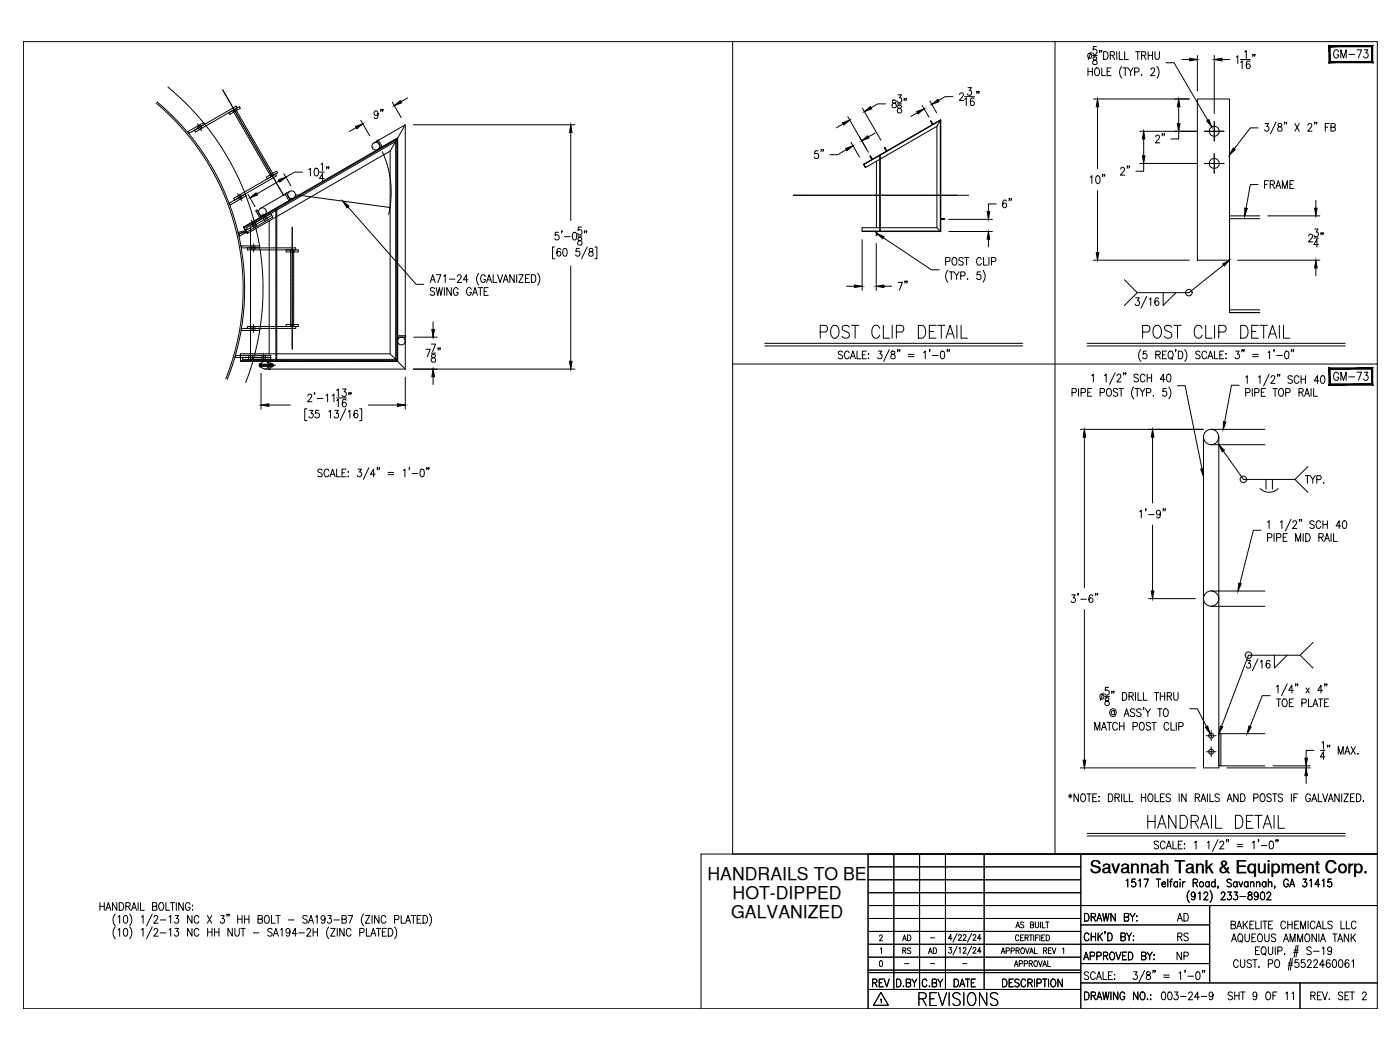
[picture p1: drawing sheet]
<svg xmlns="http://www.w3.org/2000/svg" width="610mm" height="457mm" viewBox="0 0 610 457" stroke-linecap="round" stroke-linejoin="round" font-family="sans-serif">
<defs><g id="words">
<g font-size="9.7">
<text x="356.3" y="148.5">POST CLIP DETAIL</text>
<text x="496.7" y="148.5">POST CLIP DETAIL</text>
<text x="498.8" y="361.9">HANDRAIL DETAIL</text>
<text x="399.3" y="439.2">REVISIONS</text>
</g>
<text font-size="7.9" x="486.8" y="77.6">2&quot;</text>
<g font-size="7.7">
<text x="308.1" y="383.1">HANDRAILS TO BE</text>
<text x="474.6" y="380.3">Savannah Tank &amp; Equipment Corp.</text>
<text x="319" y="391.5">HOT-DIPPED</text>
<text x="318.4" y="399.9">GALVANIZED</text>
</g>
<g font-size="7.5">
<text x="167.9" y="52.9" transform="rotate(-90 167.9 52.9)">9&quot;</text>
<text x="508.4" y="63.5" transform="rotate(-90 508.4 63.5)">2&quot;</text>
<text x="353.8" y="70.2">5&quot;</text>
<text x="473.8" y="81.1">10&quot;</text>
<text x="435.7" y="91.7">6&quot;</text>
<text x="396.2" y="127.7" transform="rotate(-90 396.2 127.7)">7&quot;</text>
<text x="465.3" y="263.5">3'-6&quot;</text>
<text x="535.5" y="411.7">AQUEOUS AMMONIA TANK</text>
</g>
<g font-size="7.1">
<text x="580" y="26.5">GM-73</text>
<text x="549.6" y="83.3">FRAME</text>
<text x="580" y="166.9">GM-73</text>
<text x="535.2" y="405.7">BAKELITE CHEMICALS LLC</text>
<text x="511.9" y="411">RS</text>
<text x="379.2" y="431.1">REV</text>
<text x="389.5" y="431.1">D.BY</text>
<text x="400.8" y="431.1">C.BY</text>
<text x="414.5" y="431.1">DATE</text>
<text x="435.7" y="431.1">DESCRIPTION</text>
<text x="471.3" y="427.9">SCALE:</text>
</g>
<g font-size="6.6">
<text x="567.6" y="211.7">TYP.</text>
<text x="42.7" y="397.6">HANDRAIL BOLTING:</text>
<text x="471.3" y="402.2">DRAWN BY:</text>
<text x="511.9" y="402.2">AD</text>
<text x="471" y="419.1">APPROVED BY:</text>
<text x="511.5" y="419.1">NP</text>
<text x="471.3" y="436.4">DRAWING NO.:</text>
<text x="504.8" y="436.4">003-24-9</text>
<text x="533.8" y="436.4">SHT 9 OF 11</text>
<text x="569.7" y="436.4">REV. SET 2</text>
</g>
<text font-size="6.2" x="392.3" y="411">AD</text>
<g font-size="5.7">
<text x="392.3" y="416.3">RS</text>
<text x="403.2" y="416.3">AD</text>
<text x="435" y="416.3">APPROVAL REV 1</text>
<text x="441" y="421.9">APPROVAL</text>
</g>
<g font-size="2.6">
<text x="404.3" y="409.6">-</text>
<text x="393" y="420.9">-</text>
<text x="404.3" y="420.9">-</text>
<text x="418.4" y="420.9">-</text>
</g>
</g></defs>
<!-- layer: 0 -->
<g fill="none" stroke="#000" stroke-width=".44">
<path d="M10.2 18.1h589.5v421.1h-589.5zM319 18.1v353.8M459.4 18.1v353.8M319 158.5h280.7M378 377.5h92.6M378 371.9v67.3M389.2 371.9v58.9M400.4 371.9v58.9M411.7 371.9v58.9M428.5 371.9v58.9M470.6 371.9v67.3M599.7 371.9h-294.4v67.3"/>
<path d="M378 383.1h92.6M378 388.7h92.6M378 399.9h92.6M378 394.3h221.7M526.7 394.3v33.7M378 416.8h92.6M378 405.6h92.6M378 411.2h148.7M470.6 419.6h56.1M470.6 402.7h56.1M378 423.5h92.6M378 422.4h92.6"/>
<path d="M378 430.8h92.6M470.6 428h129.1M566.1 428v11.2"/>
</g>
<!-- layer: TOE PLATE -->
<path d="M531.6 319.5v14M550.8 319.5h-20.1v14h20.1" fill="none" stroke="#000" stroke-width=".44"/>
<!-- layer: HANDRAIL -->
<g fill="none" stroke="#000" stroke-width=".44">
<path d="M176.5 54.3v106.4M409.6 52.2v48.6h-28.9M173.1 60.1l3.4-5.8-13.7 7.9M173.1 60.1v97.3M173.1 60.1l-8.6 5M126.2 83.4l-12.8 7.3M127.8 86.2l-12.7 7.4M115.3 157.4h57.8M173.1 157.4l3.4 3.3M115.3 160.7h61.2M524 190.3v144.1h6.7v-144.1M527.4 187h23.4"/>
<path d="M527.4 193.6h23.4M527.4 257.4h23.4M527.4 264h23.4"/>
<circle cx="163.6" cy="63.7" r="1.67"/>
<circle cx="114.3" cy="92.2" r="1.67"/>
<circle cx="127" cy="84.8" r="1.67"/>
<circle cx="115.3" cy="159" r="1.67"/>
<circle cx="174.8" cy="148.5" r="1.67"/>
<circle cx="527.4" cy="190.3" r="3.3"/>
<circle cx="527.4" cy="260.6" r="3.3"/>
<circle cx="527.4" cy="327.3" r="1.08"/>
<circle cx="527.4" cy="320.3" r="1.08"/>
</g>
<!-- layer: CENTER -->
<g fill="none" stroke="#000" stroke-width=".44">
<path d="M97 39.2l.4 .6M86 53.9l.5 .9M86.4 54.7l.9 1.5M86.6 55l.1 .1M87 55.7l.2 .2M87.2 56.1l.5 .9M97.5 40.1l.1 .1M97.7 40.4l.5 1M98.4 41.5l.1 .3M98.6 41.9l.5 1M99.3 43.1v.2M99.5 43.4l.5 1"/>
<path d="M100.1 44.6l.1 .2M100.4 45l.5 .9M101 46.1l.1 .2M101.2 46.5l.6 1M101.9 47.6l.1 .3M102.1 48l.5 1M102.8 49.2l.1 .1M103 49.5l.5 1M103.6 50.7l.1 .2M103.9 51.1l.5 .9M104.5 52.2l.1 .2M104.7 52.6l.6 .9"/>
<path d="M105.4 53.7l.1 .2M105.6 54.1l.6 .9M106.3 55.3l.1 .1M106.5 55.6l.5 1M107.1 56.7l.2 .3M107.3 57.1l.6 1M108 58.3l.1 .2M108.2 58.6l.6 1M108.9 59.8l.1 .2M524.5 57.2h.9M525.6 57.2h.3M526.1 57.2h1.1"/>
<path d="M527.4 57.2h.2M527.8 57.2h1.8M528.7 52.9v.9M528.7 54.1v.2M528.7 54.5v1.1M528.7 55.8v.2M528.7 56.2v1.9M528.7 58.3v.2M528.7 58.7v1.1M529.9 57.2h.2M530.3 57.2h1.1M531.6 57.2h.2"/>
<path d="M532 57.2h1M109.1 60.2l.6 .9M109.8 61.3l.1 .2M110 61.7l.6 1M110.6 62.8l.2 .2M110.9 63.2l.5 .9M111.5 64.4l.2 .1M111.7 64.7l.6 1M112.4 65.9l.1 .2M112.6 66.3l.6 .9M113.3 67.4l.1 .2M113.5 67.8l.6 .9"/>
<path d="M114.2 68.9l.1 .2M114.4 69.3l.5 .9M115 70.4l.1 .2M115.3 70.8l.5 1M115.9 71.9l.1 .3M116.1 72.3l.6 1M116.8 73.5l.1 .2M117 73.8l.5 1M117.7 75l.1 .2M117.9 75.4l.5 .9M118.6 76.5v.2M118.8 76.9l.5 .9"/>
<path d="M119.4 78l.1 .2M119.7 78.4l.5 .9M120.3 79.6l.1 .1M120.5 79.9l.6 1M524.5 71.2h.9M525.6 71.2h.3M526.1 71.2h1.1M527.4 71.2h.2M527.8 71.2h1.8M528.7 60v.3M528.7 60.5v.9M528.7 66.9v1"/>
<path d="M528.7 68.1v.2M528.7 68.6v1M528.7 69.9v.2M528.7 70.3v1.8M528.7 72.3v.2M528.7 72.8v1M528.7 74.1v.2M528.7 74.5v.9M529.9 71.2h.2M530.3 71.2h1.1M531.6 71.2h.2M532 71.2h1"/>
<path d="M103.5 84.3l.5 .8M104 85.1l.8 1.5M104.1 85.4l.2 .1M104.6 86.1l.1 .2M104.8 86.5l.5 .8M109.5 95.9l.3 .7M109.9 96.7l.2 .3M109.9 96.7l.6 1-.1-.2M110.6 97.9l.4 .6M114.4 93.1l.4 .6M114.8 93.8l.4 .7M114.9 93.9l.1 .2"/>
<path d="M115.1 94.3l.4 .6M115.6 95.1l.3 .6M121.2 81.1l.1 .2M121.4 81.5l.5 .9M122.1 82.6l.1 .2M122.3 83l.5 .9M122.9 84.1l.1 .2M123.2 84.5l.4 .6M127.2 98.9v.8M127.2 99.9v.3M345.4 85h1.1M346.7 85h.2"/>
<path d="M347.1 85h1.2M348.4 85h.3M348.9 85h1.1M350.2 85h.3M350.6 85h1.2M351.9 85h.3M352.4 85h1.2M353.7 85h.3M354.1 85h1.2M355.4 85h.3M355.9 85h1.1M357.2 85h.3"/>
<path d="M357.6 85h1.2M358.9 85h.3M359.4 85h1.1M360.7 85h.3M361.1 85h1.2M362.4 85h.3M362.9 85h1.2M364.2 85h.3M364.6 85h1.2M366 85h.3M366.4 85h1.2M367.7 85h.3"/>
<path d="M368.2 85h1.1M369.5 85h.3M369.9 85h1.2M371.2 85h.3M371.7 85h1.2M373 85h.3M373.4 85h1.2M374.7 85h.3M375.2 85h1.1M376.5 85h.3M376.9 85h1.2M378.2 85h.3"/>
<path d="M378.7 85h1.1M380 85h.3M380.4 85h1.2M381.7 85h.3M382.2 85h1.2M383.5 85h.3M383.9 85h1.2M385.3 85h.3M385.7 85h1.2M387 85h.3M387.5 85h1.1M388.8 85h.3"/>
<path d="M389.2 85h1.2M390.5 85h.3M391 85h1.1M392.3 85h.3M392.7 85h1.2M394 85h.3M394.5 85h1.1M395.8 85h.3M396.2 85h1.2M397.5 85h.3M398 85h1.1M399.3 85h.3"/>
<path d="M399.7 85h1.2M401.1 85h.2M401.5 85h1.2M402.8 85h.3M403.3 85h1.1M404.6 85h.3M405 85h1.2M406.3 85h.3M406.8 85h1.1M408.1 85h.3M408.5 85h1.2M409.8 85h.3"/>
<path d="M410.3 85h1.1M411.6 85h.3M412 85h1.2M413.3 85h.3M413.8 85h1.1M415.1 85h.3M415.5 85h1.2M416.8 85h.3M417.3 85h1.1M418.6 85h.2M419 85h1.1M420.4 85h.2"/>
<path d="M420.8 85h1M110.3 106.2v3.5M127.2 100.4v1.1M127.2 101.7v.2M127.2 102.1v1.1M127.2 103.4v.2M127.2 103.9v1.1M127.2 105.2v.2M127.2 105.6v1.1M127.2 106.9v.3M127.2 107.4v1.1M127.2 108.7v.2"/>
<path d="M127.2 109.1v1.2M127.2 110.5v.2M127.2 110.9v1.1M127.2 112.2v.3M127.2 112.7v1.1M127.2 114v.2M127.2 114.4v1.1M127.2 115.7v.3M127.2 116.2v1.1M127.2 117.5v.2M127.2 117.9v1.1M127.2 119.2v.2"/>
<path d="M127.2 119.7v1.1M127.2 121v.2M127.2 121.4v1.1M127.2 122.7v.3M127.2 123.2v1.1M127.2 124.5v.2M127.2 124.9v1.1M127.2 126.3v.2M127.2 126.7v1.1M127.2 128v.2M127.2 128.5v1.1M127.2 129.8v.2"/>
<path d="M127.2 130.2v1.1M127.2 131.5v.3M127.2 132v1.1M127.2 133.3v.2M127.2 133.7v1.1M127.2 135v.3M127.2 135.5v1.1M127.2 136.8v.2M127.2 137.2v1.1M127.2 138.5v.2M127.2 139v1.1M109.1 154.1v.8"/>
<path d="M109.1 155v1.2M109.1 156.4v.7M110.3 141.3v3.5M112.6 159h.8M113.6 159h.2M114 159h1.1M114.8 154.1v.8M114.8 155v1.2M114.8 156.4v.7M115.3 159h.3M115.8 159h1.1M117.1 159h.2"/>
<path d="M117.5 159h1.1M118.9 159h.2M119.3 159h.7M127.2 140.3v.2M127.2 140.7v1.1M127.2 142v.3M127.2 142.5v1.1M127.2 143.8v.2M127.2 144.2v1.1M127.2 145.6v.2M127.2 146v1.1M127.2 147.3v.2"/>
<path d="M127.2 147.8v1.1M127.2 149.1v.2M127.2 149.5v1.1M127.2 150.8v.3M127.2 151.3v.7M527.4 318.2v.8M527.4 319.2v.2M527.4 319.6v1.5M525.3 327.3h.7M525.3 320.4h.7M526.2 327.3h.2M526.2 320.4h.2"/>
<path d="M526.7 327.3h1.4M526.7 320.4h1.4M527.4 321.3v.2M527.4 321.7v.8M527.4 325.2v.8M527.4 326.2v.2M527.4 326.6v1.5M527.4 328.3v.2M527.4 328.7v.8M528.3 327.3h.3M528.3 320.4h.3M528.8 327.3h.7"/>
<path d="M528.8 320.4h.7"/>
</g>
<!-- layer: DIM -->
<g fill="none" stroke="#000" stroke-width=".44">
<path d="M421.5 38.2h1.5l-.8 1.2a1.02 1.02 0 0 1 .8 1.6 1.02 1.02 0 0 1-1.8-.1M425.5 39.9h-.3h.3l-.3 .8M426.3 39.9h-.3h.3l-.3 .8M473.7 29.6v3.3M473.7 31.2h1.9M475.1 22.7l-1.2 3.2M475.6 29.6v3.3M475.8 24.2h1.9M476.1 24.9v1a1.34 1.34 0 0 1 1.3 .6 1.34 1.34 0 0 1 0 1.5 1.01 1.01 0 0 1-1.6-.4 1.01 1.01 0 0 1 .8-1.4l.8-.3 .1-.7a1.02 1.02 0 0 0-1.4-.3zM477.2 29.7a1.48 1.48 0 0 1 1.6 .7 1.48 1.48 0 0 1-.2 1.7 1.05 1.05 0 0 1-1.2 .8 1.05 1.05 0 0 1-.8-1.3l.1-1.2zM477.4 20.2h-1.3l-.2 1.5a1.05 1.05 0 0 1 1.6 .1 1.05 1.05 0 0 1-.2 1.5 1.05 1.05 0 0 1-1.5-.3M478.9 22h-.3h.3l-.3 .8"/>
<path d="M479.7 22h-.2h.2l-.2 .8M479.7 29.6v3.3h1.7M480.6 22.5a1.71 1.71 0 0 1 1.9 1.7 1.71 1.71 0 0 1-1.9 1.7zM482.1 31.2h1M483.4 24.1l1.6-.1 .3-.5-.1-.7-.5-.3h-1.3v3.4M483.8 29.6h-1.7v3.3h1.7M484.4 24.1l.9 1.8M486.3 22.5v3.4M487.4 22.5v3.4h1.6M488.5 28.9a3.8 3.8 0 0 0 0 5.2M489 29.6h1.9M489.7 22.5v3.4h1.6"/>
<path d="M490 29.6v3.3M491.2 29.6l1.1 1.6v1.7M493.4 29.6l-1.1 1.6M494.1 31.3l1.6-.1 .3-.5-.3-1-1.6-.1v3.3M494.5 22.5h1.9M495.4 22.5v3.4M497.1 24.1l1.6-.1 .3-.5-.3-.8-1.6-.2v3.4M497.1 32.6v.3zM498 24.1l1 1.8M499.9 22.5v3.4M499.9 24.1h1.9M501.2 30.4l.2-.7a.94 .94 0 0 1 1.3 .3 .94 .94 0 0 1-.3 1.3l-1.4 1.6h1.9"/>
<path d="M501.8 22.5v3.4M502.9 22.5v2.4a.97 .97 0 0 0 1 1 .97 .97 0 0 0 1-1v-2.4M503.8 28.9a3.9 3.9 0 0 1 0 5.2M507.6 27.3h3.6l14.7 25.1M514.6 25.9h3.4M521.4 24.2v15.4M528.7 24.2v25.2M532.1 25.9h3.4M538.3 24.9l.7-.6v3.3M540.2 27.1l.7-.6v3.4M540.2 25.9h4.2M541.9 22.7l.8-.7v3.4"/>
<path d="M544.3 27l-.8-.5a1.93 1.93 0 0 0 .1 3.4 .95 .95 0 0 0 .9-.9 .95 .95 0 0 0-.8-1 .95 .95 0 0 0-1 .8M545.6 23.8h-.2h.2l-.2 .8M546.5 23.8h-.3h.3l-.3 .8M155.1 55.6l-3 1.6M157.1 52.4l3.9 6.8M170.8 44.5l3.9 6.8M177.5 42.6l-2.9 1.7M180 54.3h70.3M248.5 57.7v38.4M367.1 53.9l-2.9 1.7M369.1 50.8l9 15.5M375.5 47.1l8.1 14"/>
<path d="M381.1 57.9l-3 1.7M385.6 45.2h-3.4l-2.9 1.7M388.6 43.7v1a1.35 1.35 0 0 1 1.4 .5 1.35 1.35 0 0 1 0 1.6 1.09 1.09 0 0 1-1.7-.8 1.09 1.09 0 0 1 1.4-1.2l.5-.8a.98 .98 0 0 0-1.6-.3zM390.7 45.2h1.9M391 41.3h1.5l-.8 1.3a1.02 1.02 0 0 1 .8 1.6 1.02 1.02 0 0 1-1.8-.2M391 45.9v1a1.32 1.32 0 0 1 1.4 .6 1.32 1.32 0 0 1-.1 1.5 1.08 1.08 0 0 1-1.7-.8 1.08 1.08 0 0 1 1.5-1.1l.4-.8a.98 .98 0 0 0-1.5-.4zM393.9 43.1h-.3h.3l-.3 .8M394.7 43.1h-.3h.3l-.3 .8M399.5 49l-2.9 1.7M401.5 45.9l3 5.1M404.9 43.9l2.9 5.2M414.9 42.1h-3.3l-3 1.6"/>
<path d="M417.9 41.2l.5-.8h.6l.5 .6-.4 1.1-1.4 1.6h1.9M420.1 43.3l.6-.7v3.4M420.1 42.1h4.2M424.1 43.1l-.8-.5a1.93 1.93 0 0 0 .1 3.4 .93 .93 0 0 0 1-.9 .93 .93 0 0 0-.9-1 .93 .93 0 0 0-1 .8M476.2 43.1h41.6M477.9 46.5v26.9M496.3 57.2h24.7M513.2 57.2v3.3h-3.4M513.2 46.5v7.3M547.8 55.7h-3.4l-7 9.1M550.9 53.8h1.5l-.9 1.2a1.02 1.02 0 0 1 .9 1.6 1.02 1.02 0 0 1-1.8-.1M555.7 53.1l-2.5 5.2"/>
<path d="M556.6 53.9v1a1.37 1.37 0 0 1 1.4 .6 1.37 1.37 0 0 1 0 1.5l-.4 .1a1.08 1.08 0 0 1-1.4-1.1 1.08 1.08 0 0 1 1.5-1l.4-.8a1.01 1.01 0 0 0-1.5-.3zM559.5 53.3h-.3h.3l-.3 .8M560.3 53.3h-.3h.3l-.3 .8M563.8 53.8l1.9 3.3M565.7 53.8l-1.9 3.3M569.5 54.6l.6-.8 .8 .1 .3 .5-.4 1.2-1.4 1.5h1.9M572.5 53.3h-.2h.2l-.2 .8M573.4 53.3h-.3h.3l-.3 .8M577.1 55.4h1M578.9 53.8h-1.8v3.3M579.5 55.4l1.6-.2 .3-.4-.1-.7-1.8-.3v3.3l1.8-.3v-1.1l-.5-.3M121.6 78.8l-9.8 5.7"/>
<path d="M123.6 75.6l3.1 5.4M131.6 74.9h-3.3l-3.8 2.2M134.5 73.9l.7-.6v3.3M137.2 73.4l.7-.1a2.06 2.06 0 0 1 0 3.3h-.3a2.3 2.3 0 0 1-.4-3.2zM139.1 74.9h2.1M139.8 71.6l.6-.6v3.4M141.2 77.7h-2.1l1.3-2.2v3.3M142.4 72.7h-.3h.3l-.3 .8M143.2 72.7h-.3h.3l-.3 .8M368.5 65.2l-3.8 2.2h-3.4M370.5 61.9l3.8 6.6M496.3 71.2h24.7"/>
<path d="M498 71.2v3.4h-3.4M498 60.5v7.3M108 84.6l3.1 5.4M151.5 90.1l29.7 33.7h3.3M253.2 98.9h-1.4l-.1 1.4a1.04 1.04 0 0 1 1.5 .1 1.04 1.04 0 0 1-.2 1.5 1.04 1.04 0 0 1-1.5-.3M413.1 95.5h19M433.8 88.8h-3.4v3.4M477.9 83v27M547.8 80.4h-3.4l-1.8 10.3M552.1 94h22.6M572.4 99.7h1.5l-.8 1.3a1.01 1.01 0 0 1 .8 1.6 1.01 1.01 0 0 1-1.7-.1M573 87.3v3.3"/>
<path d="M190.1 119.6h1.9l-1.4 3.4M208.5 119a3.9 3.9 0 0 0 0 5.1M214.7 119.6v3.4h1.7M216.6 119.6l1.1 3.4 1.1-3.4M223.9 119.6v3.4l-1.9-3.4v3.4M225 119.6v3.4M225.9 119.6h1.9l-1.9 3.4h1.9M230.6 119.6h-1.8v3.4h1.8M231.4 119.6a1.71 1.71 0 0 1 1.9 1.7 1.71 1.71 0 0 1-1.9 1.7zM234.1 119a4 4 0 0 1 0 5.1M241.5 107.5h-.9v5.2h.9M243.2 101.1h-1.4l-.1 1.5a1.04 1.04 0 0 1 1.5 0 1.04 1.04 0 0 1-.1 1.5 1.04 1.04 0 0 1-1.5-.2"/>
<path d="M244.1 108.7a.76 .76 0 0 0-1.2-.4l-.4 1.3 .1 1.5a.91 .91 0 0 0 1.4 .1 .91 .91 0 0 0-.2-1.4 .91 .91 0 0 0-1.3 .6M244.7 100.6h-.2h.2l-.2 .8M245.5 108.3l.7-.1a2.16 2.16 0 0 1 0 3.4h-.3a2.39 2.39 0 0 1-.4-3.3zM245.8 103.1h2.5M248.5 115.8v41.5M249.6 101.3l.7-.2a2.12 2.12 0 0 1 0 3.4h-.3a2.34 2.34 0 0 1-.4-3.2zM251.5 102.8h1.9M251.8 103.5v1a1.34 1.34 0 0 1 1.4 .6 1.34 1.34 0 0 1 0 1.5l-.4 .1a1.08 1.08 0 0 1-1.4-1.1 1.08 1.08 0 0 1 1.5-.9l.4-.8a1.02 1.02 0 0 0-1.5-.4zM252.3 108.2h-1.4l-.1 1.4a1.05 1.05 0 0 1 1.5 .1 1.05 1.05 0 0 1-.1 1.5 1.05 1.05 0 0 1-1.6-.3M254.7 100.6h-.3h.3l-.3 .8M255.5 100.6h-.3h.3l-.3 .8M255.7 107.5l-2.5 5.2"/>
<path d="M256.7 108.3v1a1.23 1.23 0 0 1 1.4 .7 1.23 1.23 0 0 1-.5 1.6 1.09 1.09 0 0 1-1.3-1.2 1.09 1.09 0 0 1 1.5-.9l.3-.8a.95 .95 0 0 0-1.4-.4zM259 107.5h.9v5.2h-.9M375.4 104.3v22.1M381.5 106.1v20.3M384.7 103.5l20.9 14h3.4M411.8 113.9l1.6-.2 .1-1.3-1.7-.3v3.4M412.7 117.7a3.9 3.9 0 0 0 0 5.2M413.1 100.8h19M413.3 118.4h1.9M414.2 118.4v3.3M414.8 112.6l.5-.5a1.7 1.7 0 0 1 1.4 1.7 1.7 1.7 0 0 1-1.4 1.7l-.8-1.3zM415.4 118.4l1.1 1.6v1.7"/>
<path d="M417.6 118.4l-1.1 1.6M419.4 112.6a1.03 1.03 0 0 0-1-.5 1.03 1.03 0 0 0-.9 .8l1.9 1.6v.5l-.7 .5-.9-.2-.3-.3M420 112.1h1.9M420.9 112.1v3.4M426.9 118.4h-1.3l-.2 1.4a1.04 1.04 0 0 1 1.5 0 1.04 1.04 0 0 1-.1 1.6 1.04 1.04 0 0 1-1.5-.3M427.3 112.9a1.04 1.04 0 0 0-1.3-.8 1.04 1.04 0 0 0-.7 1.3v.8a1.04 1.04 0 0 0 .7 1.3 1.04 1.04 0 0 0 1.3-.8M428 117.7a4 4 0 0 1 0 5.2M428.3 112.1v3.4h1.6M430.4 104.2v3.3M430.6 112.1v3.4M431.7 113.9l1.6-.2 .3-.5-.2-.8-1.7-.3v3.4M476.2 113.3h41.6"/>
<path d="M532.8 115.4l-15.1 12h-22.5l-5.6 5.6M538.9 113.3h35.8M569.9 102.8l.3-.7 .8-.1 .5 .9-1.7 2.4h1.9M572.1 103.6h2M573 116.7v3.3M574.1 106.5h-2l1.3-2.3v3.4M575.3 101.5h-.2h.2l-.2 .8M576.2 101.5h-.3h.3l-.3 .8M187.4 123l1-3.4 1.1 3.4M187.7 121.8h1.4M189.3 125.7a.95 .95 0 0 0-1.2-.5 .95 .95 0 0 0-.6 1.2l1.6 .9a.81 .81 0 0 1-.5 1.3l-1.2-.5M189.9 125.2l.7 3.4 .7-3.4 .7 3.4 .6-3.4"/>
<path d="M193.2 120.3l.7-.7v3.4M193.5 125.2v3.4M195.7 121.6h2.4M196.5 125.2v3.4l-2-3.4v3.4M199.2 120.4l.3-.6a.94 .94 0 0 1 1.3 .3 .94 .94 0 0 1-.4 1.3l-1.3 1.6h1.9M199.5 126a1.04 1.04 0 0 0-1.3-.8 1.04 1.04 0 0 0-.8 1.3v.8a1.05 1.05 0 0 0 1 1.3 1.05 1.05 0 0 0 1.1-1.3h-.7M203.8 121.8h-2l1.3-2.2v3.4M205.2 126a1.06 1.06 0 0 0-1.3-.8 1.06 1.06 0 0 0-.8 1.3v.8a1.07 1.07 0 0 0 1.1 1.3 1.07 1.07 0 0 0 1-1.3h-.7M205.8 128.6l1-3.4 1.1 3.4M206.1 127.5h1.4M208.2 125.2h1.9M209.2 125.2v3.4"/>
<path d="M210.8 126.8h1.1M211.4 120.4a1.07 1.07 0 0 0-1.3-.8 1.07 1.07 0 0 0-.8 1.3v.8a1.06 1.06 0 0 0 1 1.3 1.06 1.06 0 0 0 1.1-1.3h-.7M211.9 123l1.1-3.4 1.1 3.4M212.3 121.8h1.3M212.6 125.2h-1.8v3.4h1.8M219.1 123l1.1-3.4 1.1 3.4M219.5 121.8h1.4M228.8 121.2h1.1M368.6 124.6h3.4M384.9 124.6h3.4M418.3 120.1l1.7-.1 .2-.5-.2-1-1.7-.1v3.3M421.2 121.6h.3z"/>
<path d="M489.6 121.8l5.6 5.6M494.6 129.7h1.4l-.8 1.3a1.02 1.02 0 0 1 .9 1.5 1.02 1.02 0 0 1-1.8-.1M499.3 129l-2.4 5.2M500.4 130.3l.7-.6v3.3M504.5 130.1l-.8-.4a1.91 1.91 0 0 0 .1 3.3 .96 .96 0 0 0 1-.9 .96 .96 0 0 0-.9-1 .96 .96 0 0 0-1 .8M506.5 127.4v5.6l5.5-5.6M180.2 146.8h10.2M185.4 152.1h2l-1.4 3.4M187.8 149.8h1.9l-1.4 3.4M187.8 153.8h1.9M188 154.5v1a1.35 1.35 0 0 1 1.4 .5 1.35 1.35 0 0 1 0 1.5 1.09 1.09 0 0 1-1.7-.7 1.09 1.09 0 0 1 1.4-1.2l.5-.8a.98 .98 0 0 0-1.6-.3zM188.6 140.1v3.4"/>
<path d="M190.9 151.6h-.2h.2l-.2 .8M191.7 151.6h-.2h.2l-.2 .8M333 150.6h112.3M333 149.5h112.3M366.9 153.3a1.03 1.03 0 0 0-1.1-.5 1.03 1.03 0 0 0-.8 .9l1.9 1.6v.5l-.7 .4-1-.1-.2-.3M369.8 153.7a1.06 1.06 0 0 0-1.3-.8 1.06 1.06 0 0 0-.8 1.2v.9a1.06 1.06 0 0 0 .8 1.2 1.06 1.06 0 0 0 1.3-.8M370.3 156.2l1.1-3.3 1.1 3.3M370.7 155.1h1.4M373.2 152.9v3.3h1.6M375.5 154.5h1.1M377.3 152.9h-1.8v3.3h1.8M378.2 154v.3z"/>
<path d="M378.2 155.9v.3zM382.4 152.9h1.5l-.8 1.2a1.02 1.02 0 0 1 .9 1.6 1.02 1.02 0 0 1-1.8-.1M387.2 152.2l-2.4 5.2M388.1 153v1a1.37 1.37 0 0 1 1.4 .6 1.37 1.37 0 0 1 0 1.5l-.4 .1a1.08 1.08 0 0 1-1.3-1.1 1.08 1.08 0 0 1 1.4-1l.5-.8a1.01 1.01 0 0 0-1.6-.3zM391 152.4h-.2h.2l-.2 .8M391.8 152.4h-.2h.2l-.2 .8M395.5 154.3h2.5M395.5 155.3h2.5M402.2 153.5l.7-.6v3.3M404.9 152.4h-.2h.2l-.2 .8M406 154.8h2.5M409.9 153l.6-.1a2.12 2.12 0 0 1 0 3.3h-.3a2.35 2.35 0 0 1-.3-3.2z"/>
<path d="M412.6 152.4h-.3h.3l-.3 .8M413.4 152.4h-.3h.3l-.3 .8M473.4 150.6h112.3M473.4 149.5h112.3M496.8 152.2a3.8 3.8 0 0 0 0 5.2M499.2 152.9h-1.3l-.2 1.4a1.05 1.05 0 0 1 1.5 0 1.05 1.05 0 0 1-.1 1.6 1.05 1.05 0 0 1-1.5-.3M503.3 154.5l1.6-.2 .3-.4-.1-.7-1.8-.3v3.3M504.3 154.5l.9 1.7M506.2 154.5h1.1M507.9 152.9h-1.7v3.3h1.7M509.2 153l.2-.1a1.69 1.69 0 0 1 1.5 1.7 1.69 1.69 0 0 1-1.5 1.6 2.13 2.13 0 0 1-.2-3.2zM509.8 155.6l.9 1"/>
<path d="M512 152.4h-.2h.2l-.2 .8M513.1 152.9a1.77 1.77 0 0 1 1.9 1.2 1.77 1.77 0 0 1-.9 2.1h-1zM515.9 152.2a3.9 3.9 0 0 1 0 5.2M522.5 153.3a1.03 1.03 0 0 0-1-.5 1.03 1.03 0 0 0-.9 .9l1.9 1.6v.5l-.6 .4-1-.1-.3-.3M525.4 153.7a1.04 1.04 0 0 0-1.3-.8 1.04 1.04 0 0 0-.7 1.2v.9a1.04 1.04 0 0 0 .7 1.2 1.04 1.04 0 0 0 1.3-.8M525.9 156.2l1.1-3.3 1.1 3.3M526.4 155.1h1.3M528.8 152.9v3.3h1.6M531.1 154.5h1.1M532.9 152.9h-1.8v3.3h1.8M533.9 154v.3zM533.9 155.9v.3z"/>
<path d="M538.1 152.9h1.5l-.8 1.2a1.02 1.02 0 0 1 .8 1.6 1.02 1.02 0 0 1-1.8-.1M540.9 152.4h-.2h.2l-.2 .8M541.8 152.4h-.3h.3l-.3 .8M545.5 154.3h2.4M545.5 155.3h2.4M552.1 153.5l.7-.6v3.3M554.8 152.4h-.2h.2l-.2 .8M555.9 154.8h2.5M559.8 153l.6-.1a2.12 2.12 0 0 1 0 3.3h-.2a2.3 2.3 0 0 1-.4-3.2zM562.5 152.4h-.3h.3l-.3 .8M563.3 152.4h-.3h.3l-.3 .8M113.7 162.5v15.7"/>
<path d="M117 176.4h9.5M133.6 178h-.9v5.1h.9M134.1 172.4l.5-.8h.6l.5 .6-.4 1.1-1.4 1.6h1.9M134.7 178.7h1.6l-.9 1.2a1.02 1.02 0 0 1 .9 1.6 1.02 1.02 0 0 1-1.8-.1M137.1 171.1h-.3h.3l-.3 .8M138.2 173.5h2.4M138.8 178.7h-1.3l-.2 1.4a1.04 1.04 0 0 1 1.6 0 1.04 1.04 0 0 1-.2 1.6 1.04 1.04 0 0 1-1.5-.3M142 172.2l.6-.6v3.3M143.2 179.3l.7-.6v3.3M144.7 172.2l.7-.6v3.3M145.8 178.7h1.5l-.8 1.2a1.02 1.02 0 0 1 .8 1.6 1.02 1.02 0 0 1-1.8-.1M146.6 170l.7-.7v3.4"/>
<path d="M146.6 174.5l.7-.7v3.4M146.6 173.3h4.2M149.2 169.3h1.5l-.8 1.3a1.02 1.02 0 0 1 .8 1.6 1.02 1.02 0 0 1-1.8-.1M150.6 178l-2.5 5.1M150.7 174.3l-.8-.5a1.89 1.89 0 0 0 .1 3.4 .95 .95 0 0 0 .9-.9 .95 .95 0 0 0-.8-1 .95 .95 0 0 0-1.1 .8M151.7 179.3l.6-.6v3.3M152 171.1h-.2h.2l-.2 .8M152.9 171.1h-.3h.3l-.3 .8M155.7 179.1l-.1-.3-.7-.1a1.93 1.93 0 0 0 .2 3.3 1 1 0 0 0 .8-1.3 1 1 0 0 0-1.4-.6l-.4 .8M156.6 178h.9v5.1h-.9M160.3 176.4h12.8M176.5 164.2v14"/>
<path d="M180 160.7h70.3M188.6 164.1v3.3M466.8 171l1.6-.2 .3-.5-.2-.8-1.7-.3v3.3M469.6 169.2v3.3M470.7 171l1.7-.2 .1-1.3-1.8-.3v3.3M473.6 170.8h1.1M475.3 163.5l.8-.6v3.4M475.3 169.2h-1.7v3.3h1.7M479 171l1.7-.2 .3-.5-.2-.8-1.8-.3v3.3M481 163.5l.7-.6v3.4M482.3 169.3l.3-.1a1.83 1.83 0 0 1 1.4 1.5 1.83 1.83 0 0 1-.9 1.8 1.76 1.76 0 0 1-1.4-1.3 1.76 1.76 0 0 1 .6-1.9zM485.6 162.3l-2.5 5.1"/>
<path d="M486.4 163.7l.5-.8 .9 .2 .2 .4-.4 1.2-1.3 1.6h1.9M486.7 169.6a1.03 1.03 0 0 0-1.1-.5 1.03 1.03 0 0 0-.8 .9l1.9 1.6v.5l-.7 .4-1-.1-.2-.3M487.2 169.2h1.9M488.2 169.2v3.3M489.4 162.4h-.3h.3l-.3 .9M490.2 162.4h-.2h.2l-.2 .9M493.6 168.5a3.9 3.9 0 0 0 0 5.2M494.2 169.2h1.9M495.2 169.2v3.3M495.7 163.4a1.03 1.03 0 0 0-1.1-.5 1.03 1.03 0 0 0-.8 .8l1.7 1.3a.81 .81 0 0 1-.5 1.3l-1.2-.5M496.4 169.2l1 1.6v1.7M498.5 163.7a1.04 1.04 0 0 0-1.2-.8 1.04 1.04 0 0 0-.8 1.3v.8a1.05 1.05 0 0 0 .8 1.3 1.05 1.05 0 0 0 1.2-.8"/>
<path d="M498.5 169.2l-1.1 1.6M499.2 171l1.7-.2 .1-1.3-1.8-.3v3.3M499.5 162.9v3.4M499.5 164.5h1.9M501.4 162.9v3.4M502.2 172.2v.3zM507.3 165.2h-2.1l1.4-2.3v3.4M507.8 169.2h-1.3l-.2 1.4a1.06 1.06 0 0 1 1.6 .1 1.06 1.06 0 0 1-.2 1.5 1.06 1.06 0 0 1-1.5-.3M508.4 163.1l.6-.2a2.16 2.16 0 0 1 0 3.4h-.2a2.34 2.34 0 0 1-.4-3.2zM508.9 168.5a3.9 3.9 0 0 1 0 5.2M512.7 168h3.3l7.4 36.2M539.6 167.7h-3.4l-2.9 16"/>
<path d="M542.4 164.2l.7-.6v3.3M542.4 171l1.7-.2 .2-.5-.2-1-1.7-.1v3.4M545.3 169.2v3.4M546.3 171l1.7-.2 .2-.5-.2-1-1.7-.1v3.4M548 164.2l.7-.6v3.3M549.2 170.8h1.1M551 169.2h-1.8v3.4h1.8M552.6 162.9l-2.4 5.2M553.5 164.4l.2-.7a.94 .94 0 0 1 1.3 .3 .94 .94 0 0 1-.3 1.3l-1.4 1.6h1.9M554.3 169.2h1.9M555.2 169.2v3.4M556.5 163.1h-.3h.3l-.3 .8"/>
<path d="M557.3 163.1h-.3h.3l-.3 .8M557.3 169.3a1.56 1.56 0 0 1 1.7 .9 1.56 1.56 0 0 1-.4 1.9l-.2 .3a1.56 1.56 0 0 1-1.8-.8 1.56 1.56 0 0 1 .4-1.9zM559.8 171l1.7-.2 .2-.5-.2-1-1.7-.1v3.4M562.7 164.1l-.7-.5-.9 .1-.3 .4 .3 .8 1.5 .8 .1 .8a1.16 1.16 0 0 1-1.9 0M565.6 164.4a1.06 1.06 0 0 0-1.3-.8 1.06 1.06 0 0 0-.8 1.3v.8a1.06 1.06 0 0 0 .8 1.2 1.06 1.06 0 0 0 1.3-.8M565.6 170.8l1.6-.2 .3-.4-.3-.9-1.6-.1v3.4M566.5 163.6v3.3M566.5 165.2h1.9M566.5 170.8l1 1.8M568.1 172.6l1-3.4 1.1 3.4M568.4 163.6v3.3M568.4 171.4h1.4"/>
<path d="M570.9 169.2v3.4M572 169.2v3.4h1.6M574.3 165.8h-2.1l1.4-2.2v3.3M575.4 163.7l.7-.1a2.12 2.12 0 0 1 0 3.3h-.3a2.46 2.46 0 0 1-.4-3.2zM470.4 187h53.5M472.2 190.3v65.6M501.8 190.3v28.7M532.7 196.4l8.7 12.4h22.5M140.3 204.7a1.03 1.03 0 0 0-1.1-.5 1.03 1.03 0 0 0-.8 .9l1.9 1.6v.5l-.7 .4-.9-.1-.3-.3M143.2 205.1a1.04 1.04 0 0 0-1.3-.8 1.04 1.04 0 0 0-.8 1.2v.8a1.04 1.04 0 0 0 .8 1.3 1.04 1.04 0 0 0 1.3-.8M143.7 207.6l1.1-3.3 1.1 3.3M144.1 206.5h1.4"/>
<path d="M146.6 204.3v3.3h1.6M148.9 205.9h1.1M150.7 204.3h-1.8v3.3h1.8M151.6 205.4v.3zM151.6 207.3v.3zM155.9 204.3h1.4l-.8 1.2a1.02 1.02 0 0 1 .8 1.6 1.02 1.02 0 0 1-1.7-.1M160.6 203.6l-2.4 5.2M163.4 206.5h-2.1l1.4-2.2v3.3M164.5 203.8h-.3h.3l-.3 .8M165.3 203.8h-.3h.3l-.3 .8M168.9 205.7h2.5M168.9 206.7h2.5"/>
<path d="M175.6 204.9l.7-.6v3.3M178.3 203.8h-.2h.2l-.2 .8M179.4 206.2h2.5M183.2 204.4l.8-.1a2.12 2.12 0 0 1 0 3.3h-.3a2.41 2.41 0 0 1-.5-3.2zM186 203.8h-.3h.3l-.3 .8M186.8 203.8h-.3h.3l-.3 .8M548.7 212.7a5.6 5.6 0 0 0 7.9 0M551.3 208.8v4.2M554 208.8v4.2M563.9 208.8l5.6 5.6M569.5 203.2l-5.6 5.6M496.3 222.8l.6-.7v3.4"/>
<path d="M499 221.7h-.3h.3l-.3 .8M500.1 224.1h2.5M501.8 228.7v28.6M505.3 223.3a.96 .96 0 0 1-1.3 .8 .96 .96 0 0 1-.4-1.5l.7-.5a1.85 1.85 0 0 1 1.1 1.8 1.85 1.85 0 0 1-1.2 1.6l-.6-.5M506.6 221.7h-.2h.2l-.2 .8M507.4 221.7h-.2h.2l-.2 .8M549.1 230.9h-3.4l-5.8 23.2M551.9 227.4l.7-.6v3.3M551.9 234.1l1.8-.3 .1-.8-.3-.5-1.6-.2v3.4M554.8 232.3v3.4M555.9 234.1l1.6-.2 .3-.4-.3-1-1.6-.2v3.4M557.5 227.4l.7-.6v3.3"/>
<path d="M558.7 233.9h1.1M560.5 232.3h-1.8v3.4h1.8M562.1 226.1l-2.4 5.1M562.9 227.6l.6-.8 .8 .1 .3 .5-.4 1.1-1.4 1.6h1.9M564.2 235.7v-3.4l1.1 3.4 1.1-3.4v3.4M565.9 226.2h-.2h.2l-.2 .8M566.8 226.2h-.3h.3l-.3 .8M567.5 232.3v3.4M568.6 232.3a1.71 1.71 0 0 1 1.9 1.7 1.71 1.71 0 0 1-1.9 1.7zM572.2 227.2a.95 .95 0 0 0-1.1-.5 .95 .95 0 0 0-.6 1.2l1.5 .8 .2 .9-.7 .5-1.2-.5M574.3 233.9l1.6-.1 .3-.5-.1-.6-.6-.4h-1.2v3.4M575.1 227.6a1.04 1.04 0 0 0-1.3-.8 1.04 1.04 0 0 0-.7 1.2v.8a1.04 1.04 0 0 0 .7 1.3 1.04 1.04 0 0 0 1.3-.8"/>
<path d="M575.2 233.9l1 1.8M576.1 226.8v3.3M576.1 228.4h1.9M576.7 235.7l1.1-3.4 1.1 3.4M577.1 234.6h1.4M578 226.8v3.3M579.6 232.3v3.4M580.7 232.3v3.4h1.6M583.8 229h-2l1.3-2.2v3.3M584.9 226.9l.7-.1a2.06 2.06 0 0 1 0 3.3h-.3a2.3 2.3 0 0 1-.4-3.2zM472.2 265.5v65.5M500.1 260.7h20.5"/>
<path d="M571.7 279.7l-5.6 5.6M482.7 299.3h-1.3l-.2 1.5a1.04 1.04 0 0 1 1.6 0 1.04 1.04 0 0 1-.2 1.5 1.04 1.04 0 0 1-1.5-.2M543 287.5h1.5l-.8 1.4a1.02 1.02 0 0 1 .8 1.6 1.02 1.02 0 0 1-1.8-.2M547.7 286.9l-2.4 5.2M548.8 288.2l.7-.7v3.4M552.9 288.1l-.1-.4-.7-.2a1.94 1.94 0 0 0 .2 3.4 .99 .99 0 0 0 .8-1.4 .99 .99 0 0 0-1.7-.2l-.1 .5M554.9 285.3v5.6l5.6-5.6M555.8 299.1l.7-.7v3.4M560.5 297.7l-2.5 5.2M564.3 297.9h-.3h.3l-.3 .8M565.1 297.9h-.3h.3l-.3 .8M568.6 299.5l1.5 2.3"/>
<path d="M570.1 299.5l-1.5 2.3M571.7 290.9l-5.6-5.6h-22.5l-11.7 31M577 297.9h-.3h.3l-.3 .8M577.8 297.9h-.3h.3l-.3 .8M476.7 317.9v-3.3l1.1 3.3 1.1-3.3v3.3M479.6 317.9l1.1-3.3 1.1 3.3M480 316.8h1.4M480.4 301.7l-1.2 3.2M481.1 303.2h1.9M481.4 304v.9a1.34 1.34 0 0 1 1.3 .6 1.34 1.34 0 0 1 0 1.5 1.08 1.08 0 0 1-1.7-.7 1.08 1.08 0 0 1 1.5-1.2l.2-.2a.68 .68 0 0 0-.4-1.1zM482 314.6h1.9M483 314.6v3.3"/>
<path d="M484.2 301.1h-.3h.3l-.3 .8M485 301.1h-.3h.3l-.3 .8M485.3 309.9l-.5-.5a.89 .89 0 0 0-.9 .9 .89 .89 0 0 0 .9 .9l.5-.5M485.3 309.4l.1 1.8a1.45 1.45 0 0 0 .4-1.9 1.45 1.45 0 0 0-1.9-.6 1.45 1.45 0 0 0-.7 1.9 1.41 1.41 0 0 0 .9 1.3 1.41 1.41 0 0 0 1.5-.4M486.5 315.4a1.05 1.05 0 0 0-1.3-.8 1.05 1.05 0 0 0-.7 1.3v.8a1.04 1.04 0 0 0 .8 1.2 1.04 1.04 0 0 0 1.2-.8M487.5 314.6v3.3M487.5 316.2h1.9M488.7 301.6a1.71 1.71 0 0 1 2 1.6 1.71 1.71 0 0 1-2 1.7zM489.4 314.6v3.3M489.5 312l1-3.4 1.1 3.4M489.9 310.9h1.3M491.6 303.2l1.6-.2 .3-.5-.3-.8-1.6-.1v3.3"/>
<path d="M492.5 303.2l1 1.7M493.3 316.3l1.7-.1 .3-.5-.3-1-1.7-.1v3.3M494.1 309.1a1.01 1.01 0 0 0-1.1-.5 1.01 1.01 0 0 0-.8 .8l.2 .5 1.6 .8a.81 .81 0 0 1-.6 1.3l-1.2-.5M494.4 301.6v3.3M495.5 301.6v3.3h1.7M496.6 314.7l.3-.1a1.82 1.82 0 0 1 1.5 1.3 1.82 1.82 0 0 1-.7 1.9l-.3 .1a1.81 1.81 0 0 1-1.4-1.3 1.81 1.81 0 0 1 .6-1.9zM496.9 309.1a.95 .95 0 0 0-1.2-.5 .95 .95 0 0 0-.6 1.2l1.8 1.2a1.03 1.03 0 0 1-.8 1 1.03 1.03 0 0 1-1.2-.5M497.9 301.6v3.3h1.6M498.1 308.2h-.3h.3l-.3 .8M498.8 308.6l1 1.6v1.8M500.9 308.6l-1.1 1.6M501 315.1a1.01 1.01 0 0 0-1.1-.6 1.01 1.01 0 0 0-.8 .9l.2 .5 1.6 .8 .1 .8a1.16 1.16 0 0 1-1.9 0"/>
<path d="M501.6 314.6h1.9M502.5 314.6v3.3M502.6 301.6h2M503.6 301.6v3.3M504 308.6h2M505 308.6v3.4M505.2 301.6v3.3M505.2 303.2h1.9M507.1 308.8a1.56 1.56 0 0 1 1.7 .8 1.56 1.56 0 0 1-.4 1.9l-.2 .3a1.56 1.56 0 0 1-1.8-.8 1.56 1.56 0 0 1 .4-1.9zM507.1 301.6v3.3M508.2 303.2l1.6-.2 .3-.5-.3-.8-1.6-.1v3.3M508.9 315.4a1.07 1.07 0 0 0-1.3-.8 1.07 1.07 0 0 0-.8 1.3v.8a1.06 1.06 0 0 0 .8 1.2 1.06 1.06 0 0 0 1.3-.8"/>
<path d="M509.2 303.2l.9 1.7M509.8 314.6v3.3h1.7M511.1 301.6v2.4a.95 .95 0 0 0 .9 .9 .95 .95 0 0 0 1-.9v-2.4M512.2 314.6v3.3M513.3 316.3l1.8-.3v-1.1l-.6-.3h-1.2v3.3M518 308.6h3.4l3.9 7.8M553 302.9h-3.4l-5.3 13.4M555.8 304.3h1.9M556.8 304.3v3.4M558.8 304.5a1.58 1.58 0 0 1 1.8 .8 1.58 1.58 0 0 1-.4 1.9 1.05 1.05 0 0 1-1.3 .4 1.05 1.05 0 0 1-.6-1.2l.1-1.2zM561.4 306h1.1M563.2 300.6h-2l1.3-2.2v3.4"/>
<path d="M563.2 304.3h-1.8v3.4h1.8M566.9 306.1l1.6-.1 .3-.6-.3-.9-1.6-.2v3.4M569.8 304.3v3.4h1.6M571.7 307.7l1.1-3.4 1 3.4M572.1 306.6h1.3M574.1 304.3h1.9M575 304.3v3.4M575.9 300.6h-2.1l1.4-2.2v3.4M576.7 306h1.1M578.5 304.3h-1.8v3.4h1.8M470.4 334.4h50.2M534.2 334.4h36.3"/>
<path d="M554.3 333.5h16.2M568.7 337.7v3.4M572.1 326.7h-3.4v3.4M574.9 326.7h2M575.6 323.5l.7-.7v3.4M576.9 329.6h-2l1.4-2.3v3.4M578.2 324.6h-.3h.3l-.3 .8M579 324.6h-.3h.3l-.3 .8M582.7 328.4v-3.3l1.1 3.3 1.1-3.3v3.3M585.5 328.4l1.1-3.3 1.1 3.3M586 327.3h1.3M588.3 325.1l1.9 3.3"/>
<path d="M590.2 325.1l-1.9 3.3M591.1 328.3h.3zM465.3 346.2l1.4 .9M466 345.7v1.9M466.7 346.2l-1.4 .9M469.5 345.7v3.4l-1.9-3.4v3.4M471.1 345.8a1.48 1.48 0 0 1 1.6 .7 1.48 1.48 0 0 1-.1 1.7 1.05 1.05 0 0 1-1.3 .8 1.05 1.05 0 0 1-.8-1.3l.1-1.2zM473.2 345.7h1.9M474.2 345.7v3.4M475.8 347.3h1.1M477.6 345.7h-1.8v3.4h1.8M478.6 346.8v.3z"/>
<path d="M478.6 348.7v.4zM482.6 345.7a1.72 1.72 0 0 1 2 1.7 1.72 1.72 0 0 1-2 1.7zM485.5 347.3l1.7-.2 .2-.5-.2-.8-1.7-.1v3.4M486.5 347.3l.9 1.8M488.4 345.7v3.4M489.4 345.7v3.4h1.7M491.8 345.7v3.4h1.6M497 347.3h1.9M497 345.7v3.4M498.9 345.7v3.4M500.4 345.8a1.56 1.56 0 0 1 1.7 .9 1.56 1.56 0 0 1-.4 1.8l-.2 .4a1.56 1.56 0 0 1-1.8-.8 1.56 1.56 0 0 1 .4-1.9zM502.9 345.7v3.4h1.7"/>
<path d="M505.3 347.3h1.1M507.1 345.7h-1.8v3.4h1.8M509.6 346.2a1.01 1.01 0 0 0-1-.6 1.01 1.01 0 0 0-.9 .9l.3 .5 1.5 .7a.81 .81 0 0 1-.5 1.4l-1.3-.6M513.4 345.7v3.4M516.5 345.7v3.4l-2-3.4v3.4M520.4 347.3l1.6-.2 .3-.5-.1-.6-.5-.3h-1.3v3.4M521.4 347.3l.9 1.8M522.9 349.1l1-3.4 1.1 3.4M523.3 347.9h1.4M525.7 345.7v3.4M526.8 345.7v3.4h1.7M530.9 346.2a1.01 1.01 0 0 0-1-.6 1.01 1.01 0 0 0-.9 .9l.3 .5 1.5 .7a.81 .81 0 0 1-.5 1.4l-1.3-.6"/>
<path d="M534.3 349.1l1.1-3.4 1.1 3.4M534.7 347.9h1.4M539.1 345.7v3.4l-1.9-3.4v3.4M540.2 345.7a1.71 1.71 0 0 1 1.9 1.7 1.71 1.71 0 0 1-1.9 1.7zM545.9 347.4l1.7-.1 .2-.5-.2-1-1.7-.1v3.4M549.2 345.8a1.49 1.49 0 0 1 1.6 .7 1.49 1.49 0 0 1-.1 1.7 1.07 1.07 0 0 1-1.3 .8 1.07 1.07 0 0 1-.8-1.3zM553.5 346.2a1.01 1.01 0 0 0-1-.6 1.01 1.01 0 0 0-.9 .9l.3 .5 1.5 .7a.81 .81 0 0 1-.5 1.4l-1.3-.6M554.1 345.7h1.9M555.1 345.7v3.4M558.4 346.2a1.01 1.01 0 0 0-1-.6 1.01 1.01 0 0 0-.9 .9l.3 .5 1.5 .7a.81 .81 0 0 1-.5 1.4l-1.3-.6M562.3 345.7v3.4M563.4 347.3h1.1"/>
<path d="M565.1 345.7h-1.7v3.4M570.6 346.5a1.05 1.05 0 0 0-1.3-.8 1.05 1.05 0 0 0-.7 1.3v.7a1.05 1.05 0 0 0 1 1.4 1.05 1.05 0 0 0 1-1.4h-.7M571.1 349.1l1.1-3.4 1.1 3.4M571.6 347.9h1.3M574 345.7v3.4h1.6M575.9 345.7l1.1 3.4 1.1-3.4M578.4 349.1l1-3.4 1.1 3.4M578.8 347.9h1.4M583.1 345.7v3.4l-1.9-3.4v3.4M584.2 345.7v3.4M585.2 345.7h1.9l-1.9 3.4h1.9M588 347.3h1.1"/>
<path d="M589.8 345.7h-1.8v3.4h1.8M590.7 345.7a1.71 1.71 0 0 1 1.9 1.7 1.71 1.71 0 0 1-1.9 1.7zM593.6 348.7v.4zM473.4 362.9h112.3M473.4 364h112.3M504.5 366.7a1.01 1.01 0 0 0-1.1-.5 1.01 1.01 0 0 0-.8 .8l.2 .5 1.5 .8a.81 .81 0 0 1-.5 1.3l-1.2-.5M507.3 367a1.04 1.04 0 0 0-1.2-.8 1.04 1.04 0 0 0-.8 1.3v.8a1.05 1.05 0 0 0 .7 1.3 1.05 1.05 0 0 0 1.3-.8M507.9 369.6l1.1-3.4 1.1 3.4M508.3 368.5h1.3M510.7 366.2v3.4h1.7M513.1 367.8h1.1M514.8 366.2h-1.7v3.4h1.7"/>
<path d="M515.6 367.5h.3zM515.8 369.3v.3zM520.1 366.9l.7-.7v3.4M525.7 366.9l.7-.7v3.4M530.4 365.6l-2.5 5.1M531.2 367l.5-.8h.6l.5 .7-.4 1.1-1.3 1.6h1.9M534.2 365.8h-.3h.3l-.3 .8M535 365.8h-.3h.3l-.3 .8M538.7 367.7h2.4M538.7 368.7h2.4M545.4 366.9l.6-.7v3.4M548.1 365.8h-.3h.3l-.3 .8"/>
<path d="M549.2 368.2h2.4M553 366.4l.7-.2a2.16 2.16 0 0 1 0 3.4h-.3a2.39 2.39 0 0 1-.4-3.2zM555.7 365.8h-.2h.2l-.2 .8M556.5 365.8h-.2h.2l-.2 .8"/>
<circle cx="474.5" cy="24.2" r="1.04"/>
<circle cx="517.7" cy="127.4" r="1.42"/>
<circle cx="541.4" cy="208.7" r="1.42"/>
<circle cx="543.6" cy="285.3" r="1.42"/>
<circle cx="479.8" cy="303.3" r="1.04"/>
</g>
<g fill="#000" stroke="#000" stroke-width=".44">
<path d="M518 25.4l3.4 .5-3.4 .6zM528.7 25.9l3.4-.5v1.1zM154.8 55.1l3.2-1.2-2.7 2.2zM171.6 46l2.7-2.2 .6 1zM248.5 54.3l.6 3.4h-1.1zM366.8 53.5l3.2-1.2-2.6 2.2zM375.2 61.3l2.7-2.2 .5 1zM376.4 48.6l2.6-2.2 .6 1zM399.2 48.6l3.2-1.2-2.7 2.1zM405.7 45.4l2.7-2.1 .5 1zM477.9 43.1l.5 3.4h-1.1zM513.2 43.1l.6 3.4h-1.2z"/>
<path d="M512.6 53.8h1.2l-.6 3.4zM525.4 52.6l1-.5 1.2 3.2zM121.3 78.3l3.2-1.2-2.6 2.2zM368.2 64.7l3.2-1.2-2.6 2.1zM498 57.2l.5 3.3h-1.1zM497.4 67.8h1.1l-.5 3.4zM537 64.4l.9 .7-2.5 2.4zM108.9 86.1l2.6-2.1 .6 .9zM149.3 87.6l2.6 2.1-.8 .8zM429.8 92.2h1.1l-.5 3.3zM542 90.6l1.1 .2-1.1 3.2zM572.4 90.6h1.1l-.5 3.4z"/>
<path d="M381.8 101.7l3.2 1.4-.7 .9zM430.4 100.8l.5 3.4h-1.1zM477.3 110h1.1l-.5 3.3zM532.4 114.9l3-1.6-2.3 2.5zM573 113.3l.5 3.4h-1.1zM372 124.1l3.4 .5-3.4 .6zM381.5 124.6l3.4-.5v1.1zM188 143.5h1.2l-.6 3.3zM248 157.3h1.1l-.6 3.4zM113.7 176.4l3.3-.6v1.2zM173.1 175.8l3.4 .6-3.4 .6zM188.6 160.7l.6 3.4h-1.2z"/>
<path d="M472.2 187l.6 3.3h-1.2zM501.8 187l.6 3.3h-1.1zM530.7 193.6l2.4 2.5-.9 .6zM532.7 183.6l1.1 .2-1.2 3.2zM522.8 204.3l1.1-.2 .1 3.4zM501.3 257.3h1.1l-.6 3.4zM539.4 253.9l1.1 .3-1.4 3.2zM524.8 316.6l1.1-.5 1 3.3zM531.4 316.1l1.1 .4-1.8 3zM543.8 316.1l1 .4-1.7 3zM471.6 331h1.2l-.6 3.4zM568.7 334.4l.6 3.3h-1.1z"/>
<path d="M568.2 330.1h1.1l-.6 3.4z"/>
</g>
<!-- layer: 06X08_2 -->
<g fill="none" stroke="#000" stroke-width=".44">
<path d="M73.1 37.9a114 114 0 0 1 33.9 128.7M396.6 59.9l-.2 .1M396.9 59.7l-.2 .1M397.2 59.5l-.2 .2M397.5 59.4l-.3 .1M397.7 59.2l-.2 .1M398 59l-.2 .2M398.3 58.9l-.2 .1M398.9 58.6l-.5 .2M399.4 58.2l-.4 .3M399.7 58.1l-.2 .1M400 57.9l-.2 .1"/>
<path d="M400.3 57.7l-.2 .1M400.6 57.5l-.2 .2M400.8 57.4l-.1 .1M401.1 57.2l-.1 .1M401.7 56.9l-.5 .3M402 56.7l-.2 .1M402.3 56.6l-.2 .1M402.9 56.2l-.5 .3M403.1 56.1l-.1 .1M403.4 55.9l-.1 .1M404 55.6l-.5 .3M404.3 55.4l-.2 .1"/>
<path d="M404.6 55.3h-.2M404.9 55.1l-.2 .1M405.1 54.9l-.2 .1M405.4 54.8l-.2 .1M406 54.4l-.5 .3M406.3 54.3l-.2 .1M406.6 54.1l-.2 .1M406.9 53.9l-.3 .1M407.1 53.8l-.2 .1M407.4 53.6l-.2 .1M407.7 53.4l-.2 .2M408 55l-31.1 18-.8-1.5 .8 1.5-.8-1.5 33.5-19.3v48.6h-34.2v-1.6h32.6l1.6 1.6"/>
<path d="M408 55v44.2M408 53.3l-.2 .1M408.2 53.1l-.1 .1M408.5 52.9l-.1 .2M408.8 52.8l-.2 .1M409.1 52.6l-.2 .1M409.2 52.5h.2v.8M409.4 53.4v.2M409.4 53.7v.2M409.4 54.1v.8M409.4 55v.3M409.4 55.4v.8"/>
<path d="M409.4 56.4v.2M409.4 56.7v.8M409.4 57.7v.2M409.4 58v.2M409.4 58.3v.9M409.4 59.3v.2M409.4 59.7v.8M409.6 52.2l-1.6 2.8M139.5 79.9l-.2 .1M139.8 79.8l-.2 .1M140 79.6l-.1 .1M140.3 79.4l-.1 .1"/>
<path d="M140.9 79.1l-.5 .3M141.2 78.9l-.2 .2M141.8 78.6l-.5 .3M142.1 78.5h-.3M142.3 78.3l-.2 .1M142.6 78.1l-.2 .1M142.9 77.9l-.2 .1M143.2 77.8l-.2 .1M143.5 77.6l-.2 .1M144 77.3l-.5 .3M144.3 77.1l-.2 .1M144.6 77l-.2 .1"/>
<path d="M144.9 76.8l-.2 .1M145.2 76.6l-.2 .1M145.4 76.5l-.1 .1M145.7 76.3l-.1 .1M146.3 76l-.5 .3M146.6 75.8l-.2 .1M146.9 75.6l-.2 .1M147.2 75.5l-.2 .1M147.4 75.3l-.1 .1M147.7 75.2h-.1M148.6 74.6l-.8 .5M149.2 74.3l-.5 .3"/>
<path d="M149.5 74.2l-.2 .1M149.7 74l-.2 .1M150 73.8l-.2 .1M150.3 73.7l-.2 .1M150.9 73.3l-.5 .3M151.5 73l-.6 .3M151.7 72.8l-.2 .2M152 72.7l-.2 .1M152.3 72.5l-.2 .1M152.6 72.4h-.2M152.9 72.2l-.2 .1M153.1 72l-.1 .2"/>
<path d="M153.7 71.7l-.5 .3M154 71.5l-.2 .1M154.3 71.3l-.2 .2M154.6 71.2l-.2 .1M154.8 71l-.1 .1M155.1 70.9l-.1 .1M155.4 70.7l-.2 .1M156 70.4l-.5 .3M156.9 69.9l-.8 .4M157.1 69.7l-.1 .1M157.4 69.6l-.1 .1M157.7 69.4l-.2 .1"/>
<path d="M158.3 69.1l-.5 .3M158.9 68.7l-.5 .3M159.1 68.6l-.2 .1M159.4 68.4l-.2 .1M159.7 68.3h-.2M160 68.1l-.2 .1M160.3 67.9l-.2 .1M160.6 67.7l-.2 .2M161.1 67.4l-.5 .3M161.4 67.2l-.2 .2M161.7 67.1l-.2 .1M162 66.9l-.2 .1"/>
<path d="M162.2 66.8l-.1 .1M162.5 66.6l-.1 .1M162.8 66.4l-.2 .1M163.1 66.3l-.2 .1M163.4 66.1l-.2 .1M163.7 65.9l-.2 .2M164.3 65.6l-.5 .3M164.5 65.5h-.1M164.8 65.3l-.1 .1M165.1 65.1l-.2 .1M165.4 65h-.2M165.7 64.8l-.2 .1"/>
<path d="M166.3 64.4l-.5 .3M166.5 64.3l-.1 .1M166.8 64.1l-.1 .1M167.1 64l-.2 .1M167.4 63.8l-.2 .1M167.7 63.6l-.2 .1M168 63.5l-.2 .1M168.6 63.1l-.6 .3M168.8 63l-.2 .1M169.1 62.8l-.2 .1M169.4 62.6l-.2 .2M169.7 62.5l-.2 .1"/>
<path d="M169.9 65.8l-62.2 35.9M169.9 65.8v88.3M170 62.3l-.2 .1M170.3 62.2h-.3M170.8 61.8l-.5 .3M171.1 61.7l-.2 .1M171.7 61.3l-.5 .3M171.9 61.2l-.1 .1M172.2 61l-.1 .1M172.5 60.8l-.2 .1M172.6 60.8l.2 .1M172.8 61.1v.8"/>
<path d="M172.8 62v.2M172.8 62.4v.8M172.8 63.3v.3M172.8 63.7v.2M172.8 64v.5M172.8 64.7v.2M172.8 65v.2M172.8 65.3v.9M172.8 66.3v.2M172.8 66.6v.9M172.8 67.6v.2M172.8 68v.2"/>
<path d="M172.8 68.3v.8M172.8 69.3v.2M172.8 69.6v.9M172.8 70.6v.2M172.8 70.9v.2M172.8 71.3v.5M172.8 71.9v.2M172.8 72.2v.2M172.8 72.6v.8M172.8 73.5v.3M172.8 73.9v.8M172.8 74.9v.2"/>
<path d="M172.8 75.2v.2M172.8 75.5v.9M172.8 76.5v.2M172.8 76.8v.9M172.8 77.8v.2M172.8 78.2v.8M172.8 79.1v.2M172.8 79.5v.2M172.8 79.8v.9M173.1 60.1l-3.2 5.7M376.4 71.6l-.2 .1M376.6 71.4l-.1 .1"/>
<path d="M377.5 70.9l-.7 .4M377.8 70.7l-.2 .1M378.1 70.5l-.2 .2M378.4 70.4l-.3 .1M378.7 70.2l-.3 .1M378.9 70.1l-.2 .1M379.2 69.9l-.2 .1M379.5 69.7l-.2 .1M379.8 69.6l-.2 .1M380.1 69.4l-.2 .1M380.6 69.1l-.5 .3M380.9 68.9l-.2 .1"/>
<path d="M381.2 68.8h-.2M381.5 68.6l-.2 .1M381.6 70.2v29M381.8 68.4l-.2 .1M382 68.3h-.1M382.3 68.1l-.1 .1M382.6 67.9l-.2 .1M382.9 67.7l-.2 .2M383.1 67.6v.2M383.1 67.9v.9M383.1 68.9v.2M383.1 69.2v.2"/>
<path d="M383.1 69.6v.8M383.1 70.5v.3M383.1 70.9v.8M383.1 71.9v.2M383.1 72.2v.2M383.1 72.5v.5M383.1 73.2v.2M383.1 73.5v.2M383.1 73.8v.9M383.1 74.8v.2M383.1 75.2v.8M383.1 76.1v.2"/>
<path d="M383.1 76.5v.2M383.1 76.8v.5M383.1 77.4v.3M383.1 77.8v.2M383.1 78.1v.9M383.1 79.1v.2M383.1 79.4v.9M383.2 67.6l-.2 .1M383.5 67.4l-.2 33.2M383.8 67.3l-.2 .1M384 67.1l-.1 .1M384.3 66.9l-.1 .1"/>
<path d="M384.6 66.8l-.2 .1M384.9 66.6l-.2 .1M385.2 66.4l-.2 .2M385.5 66.3l-.2 .1M386.1 65.9l-.5 .3M386.3 65.8l-.1 .1M386.6 65.6l-.2 .1M386.9 65.5h-.2M387.2 65.3l-.2 .1M387.5 65.1l-.2 .1M388.1 64.8l-.6 .3M388.3 64.6l-.2 .1"/>
<path d="M388.6 64.5l-.2 .1M388.9 64.3l-.2 .1M389.2 64.1l-.2 .1M389.5 64l-.2 .1M389.7 63.8l-.1 .1M390 63.6l-.2 .2M390.3 63.5l-.2 .1M390.6 63.3l-.2 .1M390.9 63.1l-.2 .2M391.2 63l-.2 .1M391.4 62.8l-.1 .1M391.7 62.7l-.1 .1"/>
<path d="M392 62.5l-.2 .1M392.3 62.3l-.2 .2M392.6 62.2l-.2 .1M392.9 62l-.2 .1M393.7 61.5l-.7 .4M394 61.4h-.2M394.3 61.2l-.2 .1M394.6 61l-.2 .1M394.9 60.8l-.2 .2M395.5 60.5l-.5 .3M395.7 60.3l-.2 .2M396 60.2l-.2 .1"/>
<path d="M396.3 60l-.2 .1M409.4 60.6v.2M409.4 61v.2M409.4 61.3v.5M409.4 61.9v.3M409.4 62.3v.2M409.4 62.6v.9M409.4 63.6v.2M409.4 63.9v.9M409.4 64.9v.2M409.4 65.2v.3M409.4 65.6v.8"/>
<path d="M409.4 66.6v.2M409.4 66.9v.8M409.4 67.9v.2M409.4 68.2v.2M409.4 68.6v.5M409.4 69.2v.2M409.4 69.5v.2M409.4 69.9v.8M409.4 70.8v.2M409.4 71.2v.8M409.4 72.2v.2M409.4 72.5v.2"/>
<path d="M409.4 72.8v.5M409.4 73.5v.2M409.4 73.8v.2M409.4 74.1v.9M409.4 75.1v.2M409.4 75.5v.8M409.4 76.4v.2M409.4 76.8v.2M409.4 77.1v.8M409.4 78.1v.2M409.4 78.4v.9M409.4 79.4v.2"/>
<path d="M409.4 79.7v.2M106.4 99l-.2 .1M106.7 98.8l-.2 .1M107 98.7l-.2 .1M107.3 98.5l-.2 .1M107.6 98.4h-.2M107.9 98.2l-.3 .1M108.1 98l-.2 .1M108.4 97.8l-.2 .2M109.3 97.3l-.8 .5M109.5 97.2l-.1 .1M109.8 97l-.1 .1"/>
<path d="M110.1 96.9l-.2 .1M110.4 96.7l-.2 .1M110.7 96.5l-.2 .2M111.3 96.2l-.5 .3M111.5 96l-.1 .2M111.8 95.9l-.1 .1M112.1 95.7l-.2 .1M112.4 95.6h-.2M112.7 95.4l-.2 .1M113 95.2l-.2 .1M113.6 94.9l-.5 .3M113.8 94.7l-.1 .1"/>
<path d="M114.1 94.5l-.2 .2M114.4 94.4l-.2 .1M114.7 94.2l-.2 .1M115 94.1l-.2 .1M115.3 93.9l-.3 .1M115.8 93.6l-.5 .3M116.7 93.1l-.8 .4M117 92.9l-.2 .1M117.2 96.2v57.9M117.2 92.8l-.1 .1M117.5 92.6l-.2 .1M117.8 92.4l-.2 .1"/>
<path d="M118.1 92.3l-.2 .1M118.7 91.9l-.5 .3M118.9 91.8l-.1 .1M119.2 91.6l-.1 .1M119.5 91.5h-.2M119.8 91.3l-.2 .1M120.1 91.1l-.2 .1M120.2 91.1v.1M120.2 91.4v.2M120.2 91.7v.2M120.2 92v.9M120.2 93v.2"/>
<path d="M120.2 93.4v.8M120.2 94.3v.2M120.2 94.7v.2M120.2 95v.9M120.2 96v.2M120.2 96.3v.9M120.2 97.3v.2M120.2 97.6v.9M120.2 98.6v.2M120.2 98.9v.3M120.2 99.3v.8M120.4 90.9l-.2 .1"/>
<path d="M121 90.6l-.5 .3v66.1M121.2 90.4l-.1 .2M121.5 90.3l-.1 .1M121.8 90.1l-.2 .1M122.1 90l-.2 .1M122.4 89.8l-.2 .1M122.7 89.6l-.2 .1M123 89.5h-.2M123.2 89.3l-.2 .1M123.5 89.1l-.2 .2M124.1 88.8l-.5 .3M124.4 88.6l-.2 .1"/>
<path d="M124.7 88.5l-.2 .1M125 88.3l-.3 .1M125.2 88.2h-.2M125.5 88l-.2 .1M126.1 87.6l-.5 .3M126.4 87.5l-.2 .1M126.6 87.3l-.1 .1M126.9 87.1l-.2 .2M127.2 87l-.2 .1M127.5 86.8l-.2 .1M127.8 86.7l-.2 .1M128.1 86.5l-.2 .1"/>
<path d="M128.4 86.3l-.2 .2M128.6 86.2l-.1 .1M128.9 86l-.1 .1M129.2 85.8l-.2 .2M129.5 85.7l-.2 .1M129.8 85.5l-.2 .1M130.1 85.4h-.2M130.4 85.2l-.2 .1M130.6 85l-.1 .1M131.5 84.5l-.7 .5M131.8 84.3l-.2 .2M132.1 84.2l-.2 .1"/>
<path d="M132.4 84l-.2 .1M132.6 83.9l-.2 .1M132.9 83.7l-.2 .1M133.5 83.4l-.5 .3M133.8 83.2l-.2 .1M134.1 83l-.2 .2M134.4 82.9l-.3 .1M134.6 82.7l-.2 .1M134.9 82.6h-.2M135.2 82.4l-.2 .1M135.8 82.1l-.5 .3M136 81.9l-.1 .1"/>
<path d="M136.6 81.5l-.5 .3M136.9 81.4l-.2 .1M137.2 81.3h-.2M137.5 81.1l-.2 .1M138 80.7l-.4 .3M138.3 80.6l-.1 .1M138.9 80.2l-.5 .3M139.2 80.1l-.2 .1M172.8 80.8v.2M172.8 81.1v.9M172.8 82.1v.2M172.8 82.4v.2"/>
<path d="M172.8 82.8v.5M172.8 83.4v.2M172.8 83.7v.3M172.8 84.1v.8M172.8 85.1v.2M172.8 85.4v.8M172.8 86.4v.2M172.8 86.7v.2M172.8 87.1v.8M172.8 88v.2M172.8 88.4v.8M172.8 89.3v.2"/>
<path d="M172.8 89.7v.2M172.8 90v.5M172.8 90.6v.3M172.8 91v.2M172.8 91.3v.9M172.8 92.3v.2M172.8 92.6v.9M172.8 93.6v.2M172.8 94v.2M172.8 94.3v.5M172.8 94.9v.2M172.8 95.3v.2"/>
<path d="M172.8 95.6v.8M172.8 96.6v.2M172.8 96.9v.9M172.8 97.9v.2M172.8 98.2v.2M172.8 98.6v.8M172.8 99.5v.3M172.8 99.9v.8M383.1 80.4v.2M383.1 80.7v.3M383.1 81.1v.8M383.1 82.1v.2"/>
<path d="M383.1 82.4v.8M383.1 83.4v.2M383.1 83.7v.2M383.1 84v.6M383.1 84.7v.2M383.1 85v.2M383.1 85.4v.8M383.1 86.3v.2M383.1 86.7v.8M383.1 87.6v.3M383.1 88v.2M383.1 88.3v.9"/>
<path d="M383.1 89.3v.2M383.1 89.6v.9M383.1 90.6v.2M383.1 90.9v.9M383.1 91.9v.2M383.1 92.3v.2M383.1 92.6v.8M383.1 93.6v.2M383.1 93.9v.9M383.1 94.9v.2M383.1 95.2v.2M383.1 95.6v.5"/>
<path d="M383.1 96.2v.2M383.1 96.5v.2M383.1 96.9v.8M383.1 97.8v.3M383.1 98.2v.8M383.1 99.2v.2M383.1 99.5v.2M383.1 99.8v.8M409.4 80.1v.5M409.4 80.7v.2M409.4 81v.3M409.4 81.4v.8"/>
<path d="M409.4 82.4v.2M409.4 82.7v.8M409.4 83.7v.2M409.4 84v.2M409.4 84.3v.9M409.4 85.3v.2M409.4 85.7v.8M409.4 86.6v.2M409.4 87v.2M409.4 87.3v.5M409.4 87.9v.3M409.4 88.3v.2"/>
<path d="M409.4 88.6v.9M409.4 89.6v.2M409.4 89.9v.9M409.4 90.9v.2M409.4 91.2v.3M409.4 91.6v.5M409.4 92.2v.2M409.4 92.6v.2M409.4 92.9v.8M409.4 93.9v.2M409.4 94.2v.9M409.4 95.2v.2"/>
<path d="M409.4 95.5v.2M409.4 95.9v.8M409.4 96.8v.2M409.4 97.2v.8M409.4 98.1v.3M409.4 98.5v.2M409.4 98.8v.5M409.4 99.5v.2M409.4 99.8v.2M535.4 95.2h13.1M548.5 94h-13.1v42.1h13.1M107.7 101.7l-1.6-2.9 67-38.7v97.3h-68.4v-3.3h65.2l3.2 3.3"/>
<path d="M107.7 101.7l-1.6-2.9 1.6 2.9M120.2 100.3v.2M120.2 100.6v.8M120.2 101.6v.2M120.2 101.9v.2M120.2 102.2v.6M120.2 102.9v.2M120.2 103.2v.2M120.2 103.6v.8M120.2 104.5v.2M120.2 104.9v.8M120.2 105.8v.3"/>
<path d="M120.2 106.2v.2M120.2 106.5v.9M120.2 107.5v.2M120.2 107.8v.9M120.2 108.8v.2M120.2 109.1v.3M120.2 109.5v.5M120.2 110.1v.2M120.2 110.5v.2M120.2 110.8v.8M120.2 111.8v.2M120.2 112.1v.9"/>
<path d="M120.2 113.1v.2M120.2 113.4v.2M120.2 113.8v.5M120.2 114.4v.2M120.2 114.7v.2M120.2 115.1v.8M120.2 116v.3M120.2 116.4v.8M120.2 117.4v.2M120.2 117.7v.2M120.2 118v.9M120.2 119v.2"/>
<path d="M120.2 119.4v.8M172.8 100.9v.2M172.8 101.2v.2M172.8 101.5v.5M172.8 102.2v.2M172.8 102.5v.2M172.8 102.8v.9M172.8 103.8v.2M172.8 104.2v.8M172.8 105.1v.2M172.8 105.5v.2M172.8 105.8v.9"/>
<path d="M172.8 106.8v.2M172.8 107.1v.9M172.8 108.1v.2M172.8 108.4v.2M172.8 108.8v.5M172.8 109.4v.2M172.8 109.7v.3M172.8 110.1v.8M172.8 111.1v.2M172.8 111.4v.8M172.8 112.4v.2M172.8 112.7v.2"/>
<path d="M172.8 113v.6M172.8 113.7v.2M172.8 114v.2M172.8 114.4v.8M172.8 115.3v.2M172.8 115.7v.8M172.8 116.6v.3M172.8 117v.2M172.8 117.3v.9M172.8 118.3v.2M172.8 118.6v.9M172.8 119.6v.2"/>
<path d="M172.8 119.9v.3M375.4 100.6h.2M375.7 100.6h.8M376.7 100.6h.2M377 100.6h.2M377.3 100.6h.9M378.3 100.6h.2M378.7 100.6h.8M379.6 100.6h.2M380 100.6h.2M380.3 100.6h.5M380.9 100.6h.3"/>
<path d="M381.3 100.6h.2M381.6 100.6h.9M382.6 100.6h.2M382.9 100.6h.9M383.9 100.6h.2M384.2 100.6h.3M384.6 100.6h.5M385.2 100.6h.2M385.6 100.6h.2M385.9 100.6h.8M386.9 100.6h.2M387.2 100.6h.9"/>
<path d="M388.2 100.6h.2M388.5 100.6h.2M388.9 100.6h.8M389.8 100.6h.2M390.2 100.6h.8M391.1 100.6h.3M391.5 100.6h.2M391.8 100.6h.5M392.5 100.6h.2M392.8 100.6h.2M393.1 100.6h.9M394.1 100.6h.2"/>
<path d="M394.4 100.6h.9M395.4 100.6h.2M395.8 100.6h.2M396.1 100.6h.8M397.1 100.6h.2M397.4 100.6h.9M398.4 100.6h.2M398.7 100.6h.2M399.1 100.6h.5M399.7 100.6h.2M400 100.6h.2M400.4 100.6h.8"/>
<path d="M401.3 100.6h.3M401.7 100.6h.8M402.7 100.6h.2M403 100.6h.2M403.3 100.6h.5M404 100.6h.2M404.3 100.6h.2M404.7 100.6h.8M405.6 100.6h.2M406 100.6h.8M406.9 100.6h.2M407.3 100.6h.2"/>
<path d="M407.6 100.6h.9M408.6 100.6h.2M408.9 100.6h.2M409.4 100.4l-.2 .2M409.4 100.1v.2M120.2 120.3v.2M120.2 120.7v.2M120.2 121v.5M120.2 121.6v.2M120.2 122v.2M120.2 122.3v.9M120.2 123.3v.2"/>
<path d="M120.2 123.6v.9M120.2 124.6v.2M120.2 124.9v.3M120.2 125.3v.8M120.2 126.3v.2M120.2 126.6v.8M120.2 127.6v.2M120.2 127.9v.2M120.2 128.2v.5M120.2 128.9v.2M120.2 129.2v.2M120.2 129.6v.8"/>
<path d="M120.2 130.5v.2M120.2 130.9v.8M120.2 131.8v.3M120.2 132.2v.2M120.2 132.5v.5M120.2 133.2v.2M120.2 133.5v.2M120.2 133.8v.9M120.2 134.8v.2M120.2 135.1v.9M120.2 136.1v.2M120.2 136.5v.2"/>
<path d="M120.2 136.8v.8M120.2 137.8v.2M120.2 138.1v.9M120.2 139.1v.2M120.2 139.4v.2M120.2 139.8v.5M172.8 120.3v.5M172.8 120.9v.2M172.8 121.3v.2M172.8 121.6v.8M172.8 122.6v.2M172.8 122.9v.9"/>
<path d="M172.8 123.9v.2M172.8 124.2v.2M172.8 124.6v.8M172.8 125.5v.2M172.8 125.9v.8M172.8 126.8v.3M172.8 127.2v.2M172.8 127.5v.5M172.8 128.2v.2M172.8 128.5v.2M172.8 128.8v.9M172.8 129.8v.2"/>
<path d="M172.8 130.1v.9M172.8 131.1v.2M172.8 131.5v.2M172.8 131.8v.5M172.8 132.4v.2M172.8 132.8v.2M172.8 133.1v.9M172.8 134.1v.2M172.8 134.4v.9M172.8 135.4v.2M172.8 135.7v.2M172.8 136.1v.8"/>
<path d="M172.8 137v.3M172.8 137.4v.8M172.8 138.4v.2M172.8 138.7v.2M172.8 139v.5M172.8 139.7v.2M535.4 134.9h13.1M104.7 157h.1M104.9 157h.2M105.3 157h.8M106.2 157h.3M106.6 157h.2"/>
<path d="M106.9 157h.5M107.6 157h.2M107.9 157h.2M108.2 157h.9M109.2 157h.2M109.5 157h.9M110.5 157h.2M110.9 157h.2M111.2 157h.8M112.2 157h.2M112.5 157h.9M113.5 157h.2"/>
<path d="M113.8 157h.2M114.2 157h.5M114.8 157h.2M115.1 157h.2M115.5 157h.8M116.4 157h.3M116.8 157h.8M117.8 157h.2M118.1 157h.2M118.4 157h.5M119.1 157h.2M119.4 157h.2"/>
<path d="M119.7 157h.9M120.2 140.4v.2M120.2 140.7v.2M120.2 141.1v.8M120.2 142v.3M120.2 142.4v.8M120.2 143.4v.2M120.2 143.7v.2M120.2 144v.9M120.2 145v.2M120.2 145.3v.9M120.2 146.3v.2"/>
<path d="M120.2 146.7v.2M120.2 147v.5M120.2 147.6v.2M120.2 148v.2M120.2 148.3v.9M120.2 149.3v.2M120.2 149.6v.9M120.2 150.6v.2M120.2 150.9v.2M120.2 151.3v.5M120.2 151.9v.2M120.2 152.2v.3"/>
<path d="M120.2 152.6v.8M120.2 153.6v.2M120.2 153.9v.8M120.2 154.9v.2M120.2 155.2v.2M120.2 155.5v.9M120.2 156.5v.2M120.2 156.9v.1M120.7 157h.2M121.1 157h.8M122 157h.2M122.4 157h.2"/>
<path d="M122.7 157h.9M123.7 157h.2M124 157h.9M125 157h.2M125.3 157h.2M125.7 157h.5M126.3 157h.2M126.6 157h.3M127 157h.8M128 157h.2M128.3 157h.8M129.3 157h.2"/>
<path d="M129.6 157h.2M129.9 157h.9M130.9 157h.2M131.3 157h.8M132.2 157h.2M132.6 157h.8M133.5 157h.3M133.9 157h.2M134.2 157h.9M135.2 157h.2M135.5 157h.9M136.5 157h.2"/>
<path d="M136.8 157h.3M137.2 157h.5M137.8 157h.2M138.2 157h.2M138.5 157h.8M139.5 157h.2M139.8 157h.9M140.8 157h.2M141.1 157h.2M141.5 157h.8M142.4 157h.2M142.8 157h.8"/>
<path d="M143.7 157h.3M144.1 157h.2M144.4 157h.5M145.1 157h.2M145.4 157h.2M145.7 157h.9M146.7 157h.2M147.1 157h.8M148 157h.2M148.4 157h.2M148.7 157h.5M149.3 157h.2"/>
<path d="M149.7 157h.2M150 157h.9M151 157h.2M151.3 157h.9M152.3 157h.2M152.6 157h.3M153 157h.8M154 157h.2M154.3 157h.8M155.3 157h.2M155.6 157h.2M155.9 157h.5"/>
<path d="M156.6 157h.2M156.9 157h.2M157.3 157h.8M158.2 157h.2M158.6 157h.8M159.5 157h.3M159.9 157h.2M160.2 157h.9M161.2 157h.2M161.5 157h.9M162.5 157h.2M162.8 157h.9"/>
<path d="M163.8 157h.2M164.2 157h.2M164.5 157h.8M165.5 157h.2M165.8 157h.9M166.8 157h.2M167.1 157h.2M167.5 157h.5M168.1 157h.2M168.4 157h.2M168.8 157h.8M169.7 157h.3"/>
<path d="M170.1 157h.8M171.1 157h.2M171.4 157h.2M171.7 157h.9M172.8 156.8l-.1 .2M172.8 140v.2M172.8 140.3v.9M172.8 141.3v.2M172.8 141.7v.8M172.8 142.6v.2M172.8 143v.2M172.8 143.3v.9"/>
<path d="M172.8 144.3v.2M172.8 144.6v.9M172.8 145.6v.2M172.8 145.9v.2M172.8 146.3v.5M172.8 146.9v.2M172.8 147.2v.3M172.8 147.6v.8M172.8 148.6v.2M172.8 148.9v.8M172.8 149.9v.2M172.8 150.2v.2"/>
<path d="M172.8 150.6v.5M172.8 151.2v.2M172.8 151.5v.2M172.8 151.9v.8M172.8 152.8v.2M172.8 153.2v.8M172.8 154.1v.3M172.8 154.5v.2M172.8 154.8v.9M172.8 155.8v.2M172.8 156.1v.6"/>
</g>
<!-- layer: HANDRAIL MOUNTING CLIP -->
<g fill="none" stroke="#000" stroke-width=".44">
<path d="M405.1 52.7l.3-.2 .9 1.6-.3 .1zM521.4 43.1h14v70.2h-14zM164.2 61.2l.5-.3 1.8 3-.6 .4zM378.7 68l.3-.2 .8 1.5-.2 .2zM385 64.3l.3-.2 .9 1.6-.3 .1zM111.3 91.7l.6-.3 1.8 3.1-.6 .3zM124.1 84.4l.6-.4 1.7 3.1-.6 .3zM409.6 95.2h1.7v.3h-1.7zM103.7 101.2l3.4-.8 .1 .7-3.4 .7zM381.5 100.8h.3v1.7h-.3zM117 157.4h.6v3.5h-.6zM117 159.6h.6"/>
<path d="M117 158.5h.6M173.1 146.2h3.5v.6h-3.5z"/>
<circle cx="528.7" cy="57.1" r="2.18"/>
<circle cx="528.7" cy="71.2" r="2.18"/>
</g>
<!-- layer: TEXT -->
<g fill="none" stroke="#000" stroke-width=".44">
<path d="M50.2 398a3.9 3.9 0 0 0 0 5.2M51.4 399.3l.7-.7v3.4M54.1 398.8l.7-.2a2.17 2.17 0 0 1 0 3.4h-.2a2.34 2.34 0 0 1-.5-3.2zM56.5 398a4 4 0 0 1 0 5.2M61.6 399.3l.7-.7v3.4M66.3 398l-2.5 5.2M67.1 399.4l.2-.6a.94 .94 0 0 1 1.4 .3 .94 .94 0 0 1-.4 1.3l-1.3 1.6h1.9M73.6 399.3l.7-.7v3.4M76.2 398.6h1.5l-.8 1.3a1.02 1.02 0 0 1 .8 1.6 1.02 1.02 0 0 1-1.8-.1M83.6 398.6v3.4l-1.9-3.4v3.4M86.6 399.4a1.07 1.07 0 0 0-1.3-.8 1.07 1.07 0 0 0-.8 1.3v.8a1.06 1.06 0 0 0 .8 1.3 1.06 1.06 0 0 0 1.3-.8M90.3 398.6l1.9 3.4"/>
<path d="M92.2 398.6l-1.9 3.4M96.1 398.6h1.5l-.8 1.3a1.02 1.02 0 0 1 .9 1.6 1.02 1.02 0 0 1-1.8-.1M99 398.2h-.3h.3l-.3 .8M99.8 398.2h-.2h.2l-.2 .8M103.5 398.6v3.4M105.4 398.6v3.4M106.5 398.6v3.4M108.4 398.6v3.4M115.6 398.8l.3-.2a1.82 1.82 0 0 1 1.5 1.4 1.82 1.82 0 0 1-.7 1.8l-.3 .2a1.81 1.81 0 0 1-1.4-1.3 1.81 1.81 0 0 1 .6-1.9zM118.2 398.6v3.4h1.7M120.1 398.6h1.9M121.1 398.6v3.4"/>
<path d="M133.8 399.1a1.01 1.01 0 0 0-1.1-.5 1.01 1.01 0 0 0-.8 .8l.3 .5 1.3 .7 .3 .9a1.16 1.16 0 0 1-1.9 0M137.4 399.3l.7-.7v3.4M141.5 399.8a.95 .95 0 0 1-1.2 .7 .95 .95 0 0 1-.6-1.3 .95 .95 0 0 1 1.4-.4l.4 1a1.58 1.58 0 0 1-1.1 2.2l-.5-.5M142.8 398.6h1.5l-.8 1.3a1.02 1.02 0 0 1 .8 1.6 1.02 1.02 0 0 1-1.8-.1M151.6 398.6h1.9l-1.3 3.4M158.3 398a3.9 3.9 0 0 0 0 5.2M159.1 398.6h1.9l-1.9 3.4h1.9M162 398.6v3.4M165 398.6v3.4l-1.9-3.4v3.4M168 399.4a1.07 1.07 0 0 0-1.3-.8 1.07 1.07 0 0 0-.8 1.3v.8a1.06 1.06 0 0 0 .8 1.3 1.06 1.06 0 0 0 1.3-.8M174.7 398.6v3.4h1.6M179.1 398.6h1.9"/>
<path d="M180 398.6v3.4M183.4 398.6h-1.8v3.4h1.8M184.2 398.6a1.71 1.71 0 0 1 2 1.7 1.71 1.71 0 0 1-2 1.7zM186.9 398a3.9 3.9 0 0 1 0 5.2M490.4 383.5l.7-.7v3.4M494.3 382.8h-1.3l-.2 1.5a1.04 1.04 0 0 1 1.6 0 1.04 1.04 0 0 1-.2 1.5 1.04 1.04 0 0 1-1.5-.3M495.8 383.5l.7-.7v3.4M498.2 382.8h1.9l-1.4 3.4M503.5 382.8h1.9M504.4 382.8v3.4M505.9 384.9h1.7l-.2-.6a.96 .96 0 0 0-1.3 .1 .96 .96 0 0 0 .1 1.4 .96 .96 0 0 0 1.4-.1M508.5 382.8v3.4"/>
<path d="M509.3 383.9h1M510.4 382.8l-.5 .2-.2 .5v2.7M512.7 384.4l-.2-.3a1.01 1.01 0 0 0-1.4 1 1.01 1.01 0 0 0 1.4 .9l.2-.3M512.7 383.9v2.3M513.8 382.8v.3zM513.8 384.1v2.1M514.9 383.9v2.3M516 383.9a.94 .94 0 0 0-1.1 1M517.8 387.8a3.9 3.9 0 0 0 0 5.1M519.5 384.4l1.7-.1 .2-.5-.2-.8-1.7-.2v3.4M520.4 389.6a.9 .9 0 0 1-1 .9 .9 .9 0 0 1-.7-1.1l.8-1a1.98 1.98 0 0 1 .1 3.4l-.6-.2-.2-.3M520.5 384.4l.9 1.8"/>
<path d="M521.8 389.1l.7-.7v3.4M524.2 389.2l.6-.8 .8 .2 .3 .5-.4 1.1-1.4 1.6h1.9M526.5 384.4a1.06 1.06 0 0 0-1.7 .4 1.06 1.06 0 0 0 1.2 1.4l.5-.5M526.5 383.9v2.3M526.9 387.8a3.9 3.9 0 0 1 0 5.1M529.1 384.4a1.06 1.06 0 0 0-1.8 .4 1.06 1.06 0 0 0 1.3 1.4l.5-.5M529.1 382.8v3.4M530.5 386h-.3h.3l-.3 .8M531.8 389.2l.5-.8 .8 .2 .3 .5-.4 1.1-1.4 1.6h2M534.6 388.4h1.5l-.8 1.3a1.03 1.03 0 0 1 .9 1.6 1.03 1.03 0 0 1-1.8-.1M536.2 383.3a1.01 1.01 0 0 0-1.1-.5 1.01 1.01 0 0 0-.8 .8l.3 .5 1.3 .6 .3 1a1.16 1.16 0 0 1-1.9 0M537.4 388.4h1.4l-.8 1.3a1.03 1.03 0 0 1 .9 1.6 1.03 1.03 0 0 1-1.8-.1"/>
<path d="M538.6 384.4l-.2-.3a1.01 1.01 0 0 0-1.4 1 1.01 1.01 0 0 0 1.4 .9l.2-.3M538.6 383.9v2.3M539.5 383.9l.8 2.3 .8-2.3M539.9 390.4h2.5M543.4 384.4l-.2-.3a1.03 1.03 0 0 0-1.4 1 1.03 1.03 0 0 0 1.4 .9l.2-.3M543.4 383.9v2.3M543.6 388.6v1a1.23 1.23 0 0 1 1.5 .7 1.23 1.23 0 0 1-.5 1.5 1 1 0 0 1-1.3-.8 1 1 0 0 1 .9-1.1l.8-.3 .1-.7a.98 .98 0 0 0-1.5-.3zM544.5 384.6l.7-.7 .7 .2 .1 2.1M544.5 383.9v2.3M547.1 384.6l.7-.7 .7 .2 .1 2.1M547.1 383.9v2.3M547.9 389.6a.96 .96 0 0 1-1.4 .8 .96 .96 0 0 1-.3-1.5l.7-.5a1.85 1.85 0 0 1 1 1.8 1.85 1.85 0 0 1-1.1 1.6l-.6-.5"/>
<path d="M549.2 388.6l.7-.2a2.16 2.16 0 0 1 0 3.4h-.3a2.34 2.34 0 0 1-.4-3.2zM551.2 384.4a1.06 1.06 0 0 0-1.8 .4 1.06 1.06 0 0 0 1.3 1.4l.5-.5M551.2 383.9v2.3M551.7 389.2l.5-.8h.6l.5 .7-.4 1.1-1.4 1.6h2M552.3 384.6l.7-.7 .7 .2 .1 2.1M552.3 382.8v3.4M555.1 386h-.2h.2l-.2 .8M561 383.6a1.07 1.07 0 0 0-1.3-.8 1.07 1.07 0 0 0-.7 1.3v.8a1.06 1.06 0 0 0 1 1.3 1.06 1.06 0 0 0 1-1.3h-.7M561.5 386.2l1.1-3.4 1.1 3.4M562 385.1h1.3M567.4 382.8h1.5l-.8 1.3a1.01 1.01 0 0 1 .8 1.6 1.01 1.01 0 0 1-1.7-.2M570.3 383.5l.7-.7v3.4"/>
<path d="M574.7 385.1h-2.1l1.4-2.3v3.4M575.7 383.5l.7-.7v3.4M579.7 382.8h-1.4l-.1 1.5a1.04 1.04 0 0 1 1.5 0 1.04 1.04 0 0 1-.1 1.5 1.04 1.04 0 0 1-1.6-.3M50.2 403.6a3.8 3.8 0 0 0 0 5.1M51.4 404.9l.7-.6v3.3M54.1 404.4l.7-.1a2.16 2.16 0 0 1 0 3.3h-.2a2.34 2.34 0 0 1-.5-3.2zM56.5 403.6a3.9 3.9 0 0 1 0 5.1M61.6 404.9l.7-.6v3.3M66.3 403.6l-2.5 5.1M67.1 405.1l.5-.8h.6l.5 .6-.4 1.1-1.3 1.6h1.9M69.8 400.6h2.4M69.8 406.2h2.4"/>
<path d="M73.6 404.9l.7-.6v3.3M76.2 404.3h1.5l-.8 1.2a1.02 1.02 0 0 1 .8 1.6 1.02 1.02 0 0 1-1.8-.1M83.6 404.3v3.3l-1.9-3.3v3.3M86.6 405.1a1.06 1.06 0 0 0-1.3-.8 1.06 1.06 0 0 0-.8 1.2v.8a1.07 1.07 0 0 0 .8 1.3 1.07 1.07 0 0 0 1.3-.8M90.4 404.3v3.3M90.4 405.9h1.9M92.3 404.3v3.3M93.4 405.9h1.9M93.4 404.3v3.3M95.3 404.3v3.3M101.2 404.3v3.3l-1.9-3.3v3.3M102.3 404.3v2.4a.95 .95 0 0 0 .9 1 .95 .95 0 0 0 1-1v-2.4"/>
<path d="M103.5 400.2h1.9M104.8 404.3h2M105.8 404.3v3.3M106.5 400.2h1.9M110.3 406.2h2.5M112.3 400.2l1.7-.1 .3-.5-.3-.8-1.7-.2v3.4h1.3l.5-.3 .2-.8-.7-.7M118.5 404.7a1.03 1.03 0 0 0-1.1-.5 1.03 1.03 0 0 0-.8 .9l1.7 1.2a.81 .81 0 0 1-.5 1.3l-1.2-.5M119 407.6l1.1-3.3 1.1 3.3M119.5 406.5h1.3M122.2 404.9l.6-.6v3.3M125.6 400.6h2.4M126.3 405.4a.96 .96 0 0 1-1.4 .9 .96 .96 0 0 1-.3-1.6l.7-.4a1.85 1.85 0 0 1 1 1.7 1.85 1.85 0 0 1-1.1 1.6l-.6-.5"/>
<path d="M129.3 406.5h-2.1l1.4-2.2v3.3M130.1 406.2h2.4M133.6 405.1l.6-.8h.5l.6 .6-.4 1.1-1.4 1.6h1.9M134.3 402l1.1-3.4 1.1 3.4M134.7 400.9h1.4M136.3 405.9h1.9M136.3 404.3v3.3M138.2 404.3v3.3M143.2 403.6a3.9 3.9 0 0 0 0 5.1M144 404.3h1.9l-1.9 3.3h1.9M145.4 400.6h2.4M146.8 404.3v3.3"/>
<path d="M148.9 400.2l1.6-.1 .3-.5-.1-.6-.6-.4h-1.2v3.4h1.2l.6-.3 .1-.8-.7-.7M149.8 404.3v3.3l-1.9-3.3v3.3M152.9 405.1a1.04 1.04 0 0 0-1.3-.8 1.04 1.04 0 0 0-.8 1.2v.8a1.05 1.05 0 0 0 .8 1.3 1.05 1.05 0 0 0 1.3-.8M156.7 406l1.6-.1 .3-.5-.3-1-1.6-.1v3.3M159.5 404.3v3.3h1.7M161.4 407.6l1.1-3.3 1.1 3.3M161.9 406.5h1.3M163.9 404.3h1.9M164.9 404.3v3.3M166.5 405.9h1.1M168.3 404.3h-1.8v3.3h1.8M169.1 404.3a1.72 1.72 0 0 1 2 1.6 1.72 1.72 0 0 1-2 1.7z"/>
<path d="M171.8 400.4l1.7-.2 .2-.4-.2-1-1.7-.2v3.4M171.8 403.6a3.9 3.9 0 0 1 0 5.1M176.6 402l1.1-3.4 1.1 3.4M177 400.9h1.3M181.6 400.2h1.1M383 407.7l.2-.5a.69 .69 0 0 1 .9 .2 .69 .69 0 0 1-.2 1l-1 1.2h1.4M383.2 418.4l.3-.1a1.4 1.4 0 0 1 .8 1.3 1.4 1.4 0 0 1-.8 1.2l-.6-1zM383.3 413.2l.5-.5v2.5M413.2 412.6h1.1l-.6 .9a.77 .77 0 0 1 .6 1.2 .77 .77 0 0 1-1.3-.1M414.5 408.6h-1.5l1-1.7v2.6M416.8 412l-1.9 3.9M416.8 406.5l-1.9 3.8"/>
<path d="M417.4 407.5l.4-.6 .8 .5-1.3 2.1h1.4M417.6 413l.5-.4v2.5M419.4 413.1l.4-.5h.6l.3 .4-.3 .9-1.1 1.2h1.4M419.4 407.5l.2-.5a.69 .69 0 0 1 1 .3 .69 .69 0 0 1-.2 .9l-1.1 1.3h1.4M423.1 412l-1.9 3.9M423.1 406.5l-1.9 3.8M423.7 413.1l.4-.5h.6l.2 .4-1.3 2.1h1.5M423.7 407.5l.4-.6 .8 .5-1.3 2.1h1.5M427.2 414.2h-1.6l1.1-1.6v2.5M427.2 408.6h-1.6l1.1-1.7v2.6M442.3 404l.9-2.5 .8 2.5M442.7 403.2h1"/>
<path d="M443.7 407.7a.79 .79 0 0 0-1-.6 .79 .79 0 0 0-.5 1v.6a.79 .79 0 0 0 .5 .9 .79 .79 0 0 0 1-.6M444.4 408.3h.8M445.7 407.1h-1.3v2.5h1.3M445.8 401.8l-.5-.3-.9 .3 .2 .6 1.1 .6 .1 .7-.5 .3-.9-.3M446.3 408.3l1.3-.1v-1l-1.3-.1v2.5M447 408.3l.7 1.3M448.2 407.1h1.4M448.7 402.7l1.2-.1 .1-.9-1.3-.2v2.5l1.3-.3 .1-.5-.5-.5M448.9 407.1v2.5M450.1 407.1v2.5M450.8 401.5l.1 2.2 .5 .3 .7-.3 .2-2.2M450.9 408.3h.9"/>
<path d="M452.3 407.1h-1.4v2.5M452.8 407.1v2.5M453.1 401.5v2.5M453.6 408.3h.8M453.9 401.5v2.5h1.2M454.9 407.1h-1.3v2.5h1.3M455.3 401.5h1.5M455.5 407.1a1.28 1.28 0 0 1 1.5 1.3 1.28 1.28 0 0 1-1.5 1.2zM456 401.5v2.5M474.2 407a1.05 1.05 0 0 0-1.3-.7 1.05 1.05 0 0 0-.8 1.3v.8a1.04 1.04 0 0 0 .8 1.2 1.04 1.04 0 0 0 1.3-.8M475.1 406.2v3.4M475.1 407.9h1.9"/>
<path d="M477 406.2v3.4M478.1 406.2v3.4M478.8 407.7l1.2 1.9M480 406.2l-1.9 2.3M481.3 405.8h-.3h.3l-.3 .8M482.4 406.2a1.71 1.71 0 0 1 1.9 1.7 1.71 1.71 0 0 1-1.9 1.7zM488.1 407.9l1.6-.2 .3-.5-.3-.8-1.6-.2v3.4h1.2l.6-.3 .1-.8-.7-.6M490.5 406.2l1.1 1.7v1.7M492.7 406.2l-1.1 1.7M493.6 407.4v.3zM493.6 409.3v.3zM539.2 418.7a1.07 1.07 0 0 0-1.3-.8 1.07 1.07 0 0 0-.8 1.3v.8a1.06 1.06 0 0 0 .8 1.3 1.06 1.06 0 0 0 1.3-.8"/>
<path d="M540.1 417.9v2.4a.95 .95 0 0 0 1 1 .95 .95 0 0 0 .9-1v-2.4M544.9 418.4a1.01 1.01 0 0 0-1.1-.6 1.01 1.01 0 0 0-.8 .9l.2 .5 1.4 .6 .3 1a1.16 1.16 0 0 1-1.9 0M545.5 417.9h1.9M546.4 417.9v3.4M548.5 412.3h-1.8v3.3h1.8M549.4 412.8l.5-.5a1.83 1.83 0 0 1 1.4 1.5 1.83 1.83 0 0 1-.8 1.8 1.77 1.77 0 0 1-1.1-2.8zM550.4 415l.8 1M552.3 419.7l1.6-.2 .3-.5-.3-.9-1.6-.2v3.4M552.3 412.3v2.4a.95 .95 0 0 0 .9 1 .95 .95 0 0 0 1-1v-2.4M555.3 412.3v3.3M555.5 418.1l.3-.2a1.72 1.72 0 0 1 1.4 1.7 1.72 1.72 0 0 1-1.4 1.7 2.13 2.13 0 0 1-.3-3.2zM556.4 414.1l1.6-.2 .3-.5-.1-.8-1.8-.3v3.3"/>
<path d="M559.2 415.5h.3zM561 419.4h1.9M562 417.3l-1 5.1M562.8 417.3l-1 5.1M563.3 414.7h1.9M564.4 411.7l-1 5.1M565.2 411.7l-.9 5.1M565.3 417.9h-1.3l-.1 1.5a1.04 1.04 0 0 1 1.5 0 1.04 1.04 0 0 1-.2 1.5 1.04 1.04 0 0 1-1.5-.3M568.1 417.9h-1.4l-.1 1.5a1.04 1.04 0 0 1 1.5 0 1.04 1.04 0 0 1-.1 1.5 1.04 1.04 0 0 1-1.6-.3M569.3 418.7l.3-.6a.94 .94 0 0 1 1.3 .3 .94 .94 0 0 1-.3 1.3l-1.4 1.6h1.9M570.9 412.8a1.03 1.03 0 0 0-1-.5 1.03 1.03 0 0 0-.9 .8l.3 .5 1.4 .6 .2 .5v.5l-.6 .4-1.3-.4M572 418.7l.3-.6 .8-.2 .6 1-1.8 2.4h1.9"/>
<path d="M575.7 412.9l.7-.6v3.3M579.1 418.4a.76 .76 0 0 0-1.2-.3l-.3 .5a2.14 2.14 0 0 0 .7 2.7 .96 .96 0 0 0 .9-1.4 .96 .96 0 0 0-1.6-.2l-.1 .5M579.8 413.4l-.1 .5a.93 .93 0 0 1-1.4 .1 .93 .93 0 0 1 0-1.3 .93 .93 0 0 1 1.4 .1l.1 .6a1.58 1.58 0 0 1-1.1 2.2l-.5-.4M580.5 418.1l.7-.2a2.17 2.17 0 0 1 0 3.4h-.3a2.39 2.39 0 0 1-.4-3.2zM583.2 418.1l.7-.2a2.1 2.1 0 0 1 0 3.4h-.3a2.46 2.46 0 0 1-.4-3.2zM587.3 418.4l-.1-.3-.7-.2a1.92 1.92 0 0 0 .1 3.4 .99 .99 0 0 0 .8-1.5 .99 .99 0 0 0-1.6-.1l-.1 .5M588.7 418.6l.7-.7v3.4M383.4 435.3l.3-.3v1.7M383.6 432.1l3.2 5.6h-6.4zM493.6 423.1h1.5l-.8 1.3a1.01 1.01 0 0 1 .8 1.6 1.01 1.01 0 0 1-1.7-.1M498.4 422.5l-2.4 5.1M499.3 423.3v1a1.32 1.32 0 0 1 1.5 .5 1.32 1.32 0 0 1-.1 1.6 1.08 1.08 0 0 1-1.7-.8 1.08 1.08 0 0 1 1.5-1.2l.4-.8a.98 .98 0 0 0-1.6-.3z"/>
<path d="M502.2 422.7h-.3h.3l-.3 .8M503 422.7h-.2h.2l-.2 .8M506.7 424.6h2.5M506.7 425.5h2.5M513.4 423.8l.7-.7v3.4M516.1 422.7h-.2h.2l-.2 .8M517.2 425.1h2.5M521 423.3l.7-.2a2.16 2.16 0 0 1 0 3.4h-.3a2.46 2.46 0 0 1-.4-3.2zM523.8 422.7h-.3h.3l-.3 .8M524.6 422.7h-.3h.3l-.3 .8M548.2 420.9v.4zM560.9 420.3h1.9"/>
<path d="M576.7 420.2h-2.1l1.4-2.3v3.4"/>
<circle cx="523.2" cy="385" r="1.05"/>
</g>
<g fill="#000" stroke="#000" stroke-width=".44">
<path d="M578.6 19.8l.6 7v-6.4zM578.6 19.8l.6 7-.6 .5zM579.2 26.8l-.6 .5 18.6-.5zM578.6 27.3l18.6-.5 .5 .5zM597.2 20.4v6.4l.5 .5zM597.2 20.4l.5-.6v7.5zM579.2 20.4h18l.5-.6zM578.6 19.8h19.1l-18.5 .6z"/>
<path d="M578.6 160.2l.6 6.9v-6.3zM578.6 160.2l.6 6.9-.6 .6zM579.2 167.1l-.6 .6 18.6-.6zM578.6 167.7l18.6-.6 .5 .6zM597.2 160.8v6.3l.5 .6zM597.2 160.8l.5-.6v7.5zM579.2 160.8h18l.5-.6zM578.6 160.2h19.1l-18.5 .6z"/>
</g>
<!-- layer: SHELL -->
<path d="M67.9 44.8a105.3 105.3 0 0 1 30.4 120.2M68.4 44.3a105.9 105.9 0 0 1 30.6 120.9" fill="none" stroke="#000" stroke-width=".44"/>
<!-- layer: GRATING -->
<path d="M108.8 98.3l63.5-36.7v94.9h-63.2v-57.8" fill="none" stroke="#000" stroke-width=".44"/>
<!-- layer: 1-2-13NC-HHBOLT -->
<g fill="none" stroke="#000" stroke-width=".44">
<path d="M113.1 158.6v.8M113.1 158.3h.6v1.5l-.6-.1zM113.1 159.4h1.1M113.2 158.3v.3M113.2 159.4v.4M113.7 158.7h.5M114.3 159.4h.2M114.3 158.7h.2M114.7 159.4h.2M114.7 158.7h.2M115 159.4h.5M115 158.7h.5"/>
<path d="M115.6 159.4h.3M115.6 158.7h.3M116 159.4h.2M116 158.7h.2M116.3 159.4h.9M116.3 158.7h.9M117.3 159.4h.2M117.3 158.7h.2M117.6 159.4h.9M117.6 158.7h.9M118.6 159.4h.3M118.6 158.7h.3"/>
<path d="M118.9 158.6v.8M118.9 158.6h-5.8M118.9 158.6v.9M118.9 159.4l-5.2 .1"/>
</g>
<!-- layer: 1-2-13NC-HHNUT -->
<path d="M117.7 158.3v.3M117.7 159.4v.4M117.7 158.6v.8M117.7 158.3l.7 .1v1.4l-.8-.1zM117.7 158.6h.7M117.7 159.4h.7M118.3 158.3v1.5" fill="none" stroke="#000" stroke-width=".44"/>
<!-- layer: TANK CLIP -->
<g fill="none" stroke="#000" stroke-width=".44">
<path d="M81.9 57.3l6.8-3.9 .4 .7-6.8 4zM85.9 55l.4 .8M87 54.3l.4 .8M99.9 88.4l6.8-3.9 .4 .8-6.8 3.9zM103.8 86.2l.5 .7M105 85.5l.4 .7M110.1 98.5l.4 .8M111.4 97.8l.4 .7M115 95.7l.5 .7M116.4 94.9l.4 .8M103.9 102.1l14.4-8.3 .5 .7-14.5 8.3zM105.1 107.1h7.9v.8h-7.9z"/>
<path d="M109.7 107.1v.8M111 107.1v.8M102.5 154.7h15.4v.9h-15.4zM105.1 143h7.9v.9h-7.9zM108.3 154.7v.9M109.7 143v.9M109.8 154.7v.9M111 143v.9M114 154.7v.9M115.6 154.7v.9"/>
</g>
<!-- layer: PLATFORM CLIP -->
<path d="M109.6 97.8l.5 .7M111 97l.4 .8M114.6 94.9l.4 .8M115.9 94.2l.5 .7M118.3 93.8l-.4-.8-10.6 6.2 .4 .7M105.6 155.6h12.3v.9h-12.3zM108.3 155.6v.9M109.8 155.6v.9M114 155.6v.9M115.6 155.6v.9" fill="none" stroke="#000" stroke-width=".44"/>
<!-- layer: 11-2 PIPE -->
<path d="M166.4 66a42.1 42.1 0 0 1 2.8 27.4M128.7 84.8l41.2 5.6" fill="none" stroke="#000" stroke-width=".44"/>
<!-- layer: LADDER CLIP -->
<path d="M84.6 56.7l18.2-10.5 .5 .8-18.3 10.5zM86.3 55.8l.4 .7M87.4 55.1l.5 .8M101.7 86.4l18.2-10.6 .5 .8-18.3 10.5zM103.4 85.4l.4 .8M104.5 84.7l.5 .8M107.7 107.9h21.1v.9h-21.1zM109.7 107.9v.9M111 107.9v.9M107.7 142.2h21.1v.8h-21.1zM109.7 142.2v.8M111 142.2v.8" fill="none" stroke="#000" stroke-width=".44"/>
<!-- layer: LADDER -->
<g fill="none" stroke="#000" stroke-width=".44">
<path d="M99.6 49l4.6-2.6 .4 .8-4.5 2.6zM101.3 48.1l.5 .8M101.5 48.3l1.1-.7 16.5 28.5-1.2 .7zM102.6 47.4l.4 .7M115.9 77.1l4.6-2.6 .4 .8-4.6 2.6zM117.5 76.2l.5 .8M118.8 75.5l.4 .8M124.6 108.8h5.3v.9h-5.3zM126.5 108.8v.9M127.9 109h-1.3v33h1.3M128 108.8v33.4M124.6 141.3h5.3v.9h-5.3z"/>
<path d="M126.5 141.3v.9"/>
</g>
<!-- layer: CAGE -->
<path d="M162.4 64.1l-.4 .2" fill="none" stroke="#000" stroke-width=".44"/>
<use href="#words"/>
</svg>
